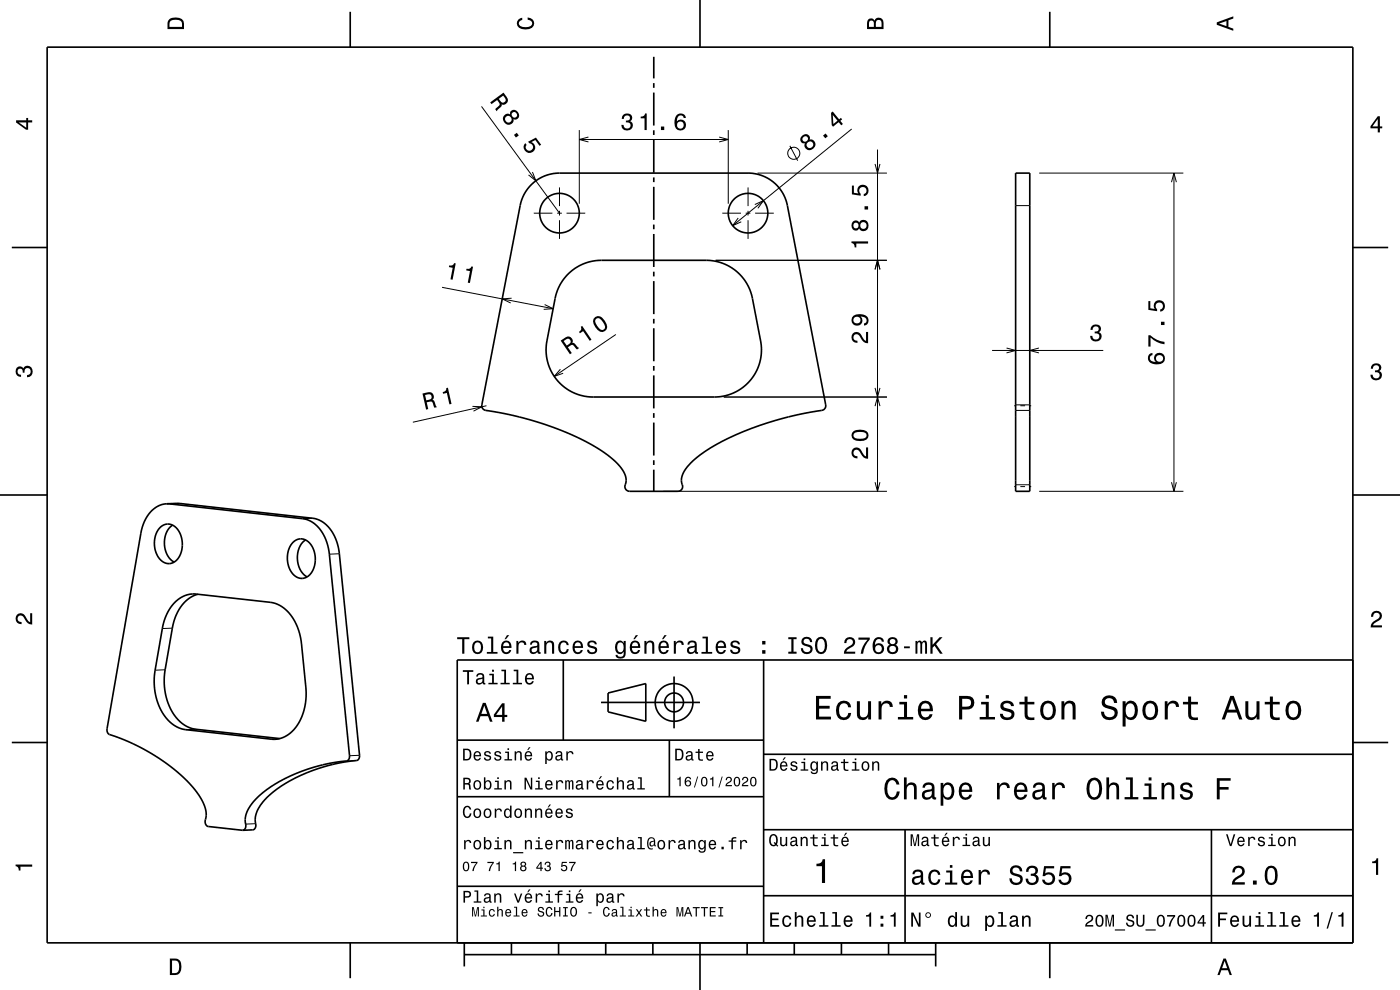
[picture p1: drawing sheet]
<svg xmlns="http://www.w3.org/2000/svg" width="297mm" height="210mm" viewBox="0 0 297 210" stroke-linecap="round" stroke-linejoin="round" font-family="sans-serif">
<g fill="none" stroke="#000" stroke-width=".21">
<path d="M102.1 22.6l16.6 22.6M113 36.5l.7 1.9-1.6-1.3M118.7 39.8v3.9M122.9 27.6v15.6M122.9 29.6h31.6M124.8 29.1l-1.9 .5 1.9 .5M152.6 29.1l1.9 .5-1.9 .5M154.5 27.6v15.6M158.7 39.8v3.9M160.7 36.7h27.5M167.6 30.9l1.6 3.2M180.7 27.4l-25.3 20.5"/>
<path d="M185.6 34.8l.6 1.9 .5-1.9M186.2 31.7v72.5M220.5 36.7h30.5M248.5 38.7l.5-2 .6 2M249 36.7v67.5M113.2 45.2h4M118.2 45.2h1M118.7 44.7v1M118.7 46.7v4M120.2 45.2h4M151.8 55.2h36.4M153.2 45.2h4"/>
<path d="M156.6 46.2l-1.2 1.7 1.9-.9M158.2 45.2h1M158.7 44.7v1M158.7 46.7v4M160.1 43.4l1.9-.8-1.2 1.6M160.2 45.2h4M185.6 57.2l.6-2 .5 2M215.5 43.6h3M93.8 60.9l23.5 4.6M108.5 63.3l-2 .1 1.8 .9M115.5 64.6l1.8 .9-2 .1M118.9 78.3l-1.3 1.5 1.9-.6"/>
<path d="M130.7 71l-13.1 8.8M210.5 74.3h23.6M213.5 73.8l2 .5-2 .6M220.4 73.8l-1.9 .5 1.9 .6M100.2 86.2l2 .1-1.7 .9M103.2 86.1l-15.6 3.5M153.5 84.2h34.7M185.6 82.3l.6 1.9 .5-1.9M185.6 86.1l.6-1.9 .5 1.9M215.2 86.1h.3M215.5 85.9h3M215.5 87.1h3"/>
<path d="M216.5 86.1h1M218.5 86.1h.3M38.1 106.8l-2.1 .1M66.3 109.9l-2.1 .1M72 117.5l-2.1 .1M140.7 104.2h47.5M185.6 102.3l.6 1.9 .5-1.9M215.2 103.2h.3M215.5 102.8h3M216.5 103.2h1M218.5 103.2h.3M220.5 104.2h30.5"/>
<path d="M248.5 102.3l.5 1.9 .6-1.9M36.6 133.2l-2.2 .1M35 142.1l-2.1 .1M41.6 154.7l-2.2 .1M59.1 156.7l-1.6 .1M54.2 174.7l-2.1 .1M75.6 161.3l-2.1 .1M76.3 160.2l-2.1 .1"/>
<circle cx="168.4" cy="32.5" r="1.28"/>
</g>
<g fill="none" stroke="#000" stroke-width=".35">
<path d="M10 10h277v190h-277zM74.3 2.5v7.5M138.7 12v4.6M138.7 17.6v1M138.7 19.6v7M148.5 0v10M222.7 2.5v7.5M112.6 39.3a8.5 8.5 0 0 1 6.1-2.6h40a8.5 8.5 0 0 1 8.3 6.9l8.2 42.3a1.12 1.12 0 0 1-1.4 1.2l-4.2 .8a65.5 65.5 0 0 0-19.9 7.8 12.9 12.9 0 0 0-4.9 4.9 3.6 3.6 0 0 0 0 2.7l-.3 .7-.7 .2h-10.2a1.14 1.14 0 0 1-.8-1.8v-1l-.3-1-.7-1.2-1-1-2.7-2.3-3.8-2.2-4.9-2.3-4.8-1.7-5.4-1.5-5.2-1a1.47 1.47 0 0 1-1.8-1.3l8.1-42.3a8.5 8.5 0 0 1 2.3-4.3zM138.7 27.6v1M138.7 29.6v7M138.7 37.6v1M138.7 39.6v7"/>
<path d="M215.5 36.7h3v67.5h-3zM2.5 52.5h7.5M120.4 58.3a10 10 0 0 1 7.2-3.1h22.2a10 10 0 0 1 9.8 8.1l1.8 9a10 10 0 0 1-9.9 11.9h-25.7a10 10 0 0 1-9.8-11.9l1.8-9a10 10 0 0 1 2.6-5zM138.7 47.6v1M138.7 49.6v7M138.7 57.6v1M138.7 59.6v7M287 52.5h7.5M138.7 67.6v1M138.7 69.6v7M138.7 77.6v1M138.7 79.6v7"/>
<path d="M138.7 87.6v1M138.7 89.6v7M138.7 97.6v1M138.7 99.6v4.6M0 105h10M33.9 112a2.46 2.46 0 0 1 4.2 .9 5 5 0 0 1-1.3 6.4 2.75 2.75 0 0 1-3.7-2 5.3 5.3 0 0 1 .8-5.3zM35.4 106.9a6.4 6.4 0 0 0-5.4 5.4l-7.3 42.3a1.25 1.25 0 0 0 1.3 1.5l3.1 1.2 3.3 1.5 3.4 2.1 2.9 2.1 2.4 2.1 2.2 2.4 1.5 2.2 .8 1.8a4.8 4.8 0 0 1-.1 2.8l.2 .7 .5 .3 7.3 .8M35.4 106.9l28.8 3.1a7.1 7.1 0 0 1 5.4 6.1l4.6 44.2-.2 .8-.5 .3M35.4 106.9l2.7-.1 28.2 3.1a7.1 7.1 0 0 1 5.4 5.9l.3 1.7 4.3 42.7a1.05 1.05 0 0 1-1.4 1.2l-1.7 .2a34.8 34.8 0 0 0-16 7.1 7.1 7.1 0 0 0-3 5.6 1.26 1.26 0 0 1-.6 1.7l-2.1 .1M36.6 111.4a5 5 0 0 0 .3 7.8M62.1 115.1a2.47 2.47 0 0 1 4.2 .9 5 5 0 0 1-1.3 6.5 2.74 2.74 0 0 1-3.7-2.1 5.3 5.3 0 0 1 .8-5.3zM64.8 114.5a5 5 0 0 0 .4 7.9"/>
<path d="M287 105h10M37.1 127.8a5.5 5.5 0 0 1 4.5-1.8l15.7 1.8a8 8 0 0 1 6.1 6.2l.5 2.4 1 10.1-.1 2.5-.6 2.5a6.9 6.9 0 0 1-6.3 5.3l-18.5-2a8 8 0 0 1-6.1-6.3l-.5-2.4v-2.7l1.6-10.1 .6-2a9.5 9.5 0 0 1 2.1-3.5zM42 126.1a8.4 8.4 0 0 0-5.4 7.1l-1.6 8.9-.2 1.9 .3 3.3 .9 2.7a7.4 7.4 0 0 0 5.6 4.7l17.7 2M119.5 140v17M162 140v60M287 140h-190v60M2.5 157.5h7.5M97 157h65M127.5 149h21M129 147l8-2v8l-8-2zM142 157v12M143 143.5v11"/>
<path d="M287 157.5h7.5M73.5 161.4l-2.5 .3a34.8 34.8 0 0 0-15.9 7 7.5 7.5 0 0 0-3.1 5.4v.2a1.26 1.26 0 0 1-.5 1.8M97 169h65M162 176h125M162 160h125M192 176v24M257 176v24M97 188h65M162 190h125M74.3 200v7.5M98.5 202.5h100M98.5 200v5"/>
<path d="M108.5 200v2.5M118.5 200v2.5M128.5 200v2.5M138.5 200v2.5M148.5 200v10M158.5 200v2.5M168.5 200v2.5M178.5 200v2.5M188.5 200v2.5M198.5 200v5M222.7 200v7.5"/>
<circle cx="118.7" cy="45.2" r="4.2"/>
<circle cx="158.7" cy="45.2" r="4.2"/>
<circle cx="143" cy="149" r="2"/>
<circle cx="143" cy="149" r="4"/>
</g>
<g fill="#000">
<path d="M36 4a2.18 2.18 0 0 0-.5 2.2h3.5v-1.2a1.43 1.43 0 0 0-1.7-1.3zM36.3 4.4a2.15 2.15 0 0 1 2.2 .3l.1 1h-2.6v-1z" fill-rule="evenodd"/>
<path d="M109.9 4.2l.9-.4v.4a.7 .7 0 0 0-.7 .5 .7 .7 0 0 0 .3 .8 1.7 1.7 0 0 0 2.5-.5 .9 .9 0 0 0-1-.8v-.5a1.24 1.24 0 0 1 1.4 1.1 1.24 1.24 0 0 1-1 1.4 2.22 2.22 0 0 1-2.5-.7l-.2-.5z" fill-rule="evenodd"/>
<path d="M184.2 4.2l-.3 .7v1.3h3.5v-1.3a.98 .98 0 0 0-.7-1.1 .98 .98 0 0 0-1.2 .6 .84 .84 0 0 0-1.3-.2zM184.5 4.5a.54 .54 0 0 1 .6-.1 .54 .54 0 0 1 .3 .6v.7h-1zM185.9 4.4a.62 .62 0 0 1 .8-.1 .62 .62 0 0 1 .3 .6v.8h-1.2z" fill-rule="evenodd"/>
<path d="M258.1 4.7v.6l3.5 1.2v-.4l-1-.4v-1.4l1-.4v-.4zM258.6 5l1.6-.5v1z" fill-rule="evenodd"/>
<path d="M3.4 25.5v.5l2.1 1.5h.5v-1.5h.8v-.5h-.8v-.5h-.4v.5zM4 26h1.6v1.1z" fill-rule="evenodd"/>
<path d="M104 21.7l.3 .4 1.2-.9a1.08 1.08 0 0 1 .5 1.1l-.9 .9 .3 .4 1-1.1v-.4a.97 .97 0 0 0 1.2-.3 .97 .97 0 0 0-.1-1.2l-.7-1zM105.8 21l1-.7a1.09 1.09 0 0 1 .4 1.2 .6 .6 0 0 1-.5 .3 .6 .6 0 0 1-.6-.4z" fill-rule="evenodd"/>
<path d="M107.1 24.3a1.17 1.17 0 0 0 .1 1.9 1.17 1.17 0 0 0 1.8-.6l-.1-.3a.89 .89 0 0 0 1.1-.3 .89 .89 0 0 0-.1-1.2 .89 .89 0 0 0-1.1-.5 .89 .89 0 0 0-.6 1 .89 .89 0 0 0-1.1 0zM107.1 25.3a.71 .71 0 0 1 1.4 0 .71 .71 0 0 1-1.4 0zM108.5 24.4a.6 .6 0 0 1 1.2 0 .6 .6 0 0 1-1.2 0zM109 28.6l.4 .6 .7-.5-.5-.5zM111.4 30.4a1.21 1.21 0 0 0 .1 1.8 1.21 1.21 0 0 0 1.8-.3 1.21 1.21 0 0 0-.6-1.8l.9-.4 .9 1.2 .3-.2-1.1-1.5-1.7 .9 .3 .3a.8 .8 0 0 1 .9 .8 .8 .8 0 0 1-1.1 .7 .8 .8 0 0 1-.4-1.2z" fill-rule="evenodd"/>
<path d="M132.2 24.4l-.3 .8h.4a.62 .62 0 0 1 .4-.7 .62 .62 0 0 1 .8 .2 .62 .62 0 0 1-.2 .8l-.5 .1v.4a.72 .72 0 0 1 .9 .4 .72 .72 0 0 1-.5 .9 .72 .72 0 0 1-.9-.5v-.3h-.5a1.18 1.18 0 0 0 1.5 1.2 1.18 1.18 0 0 0 .6-1.8l-.2-.2a.9 .9 0 0 0 .4-1.1 .9 .9 0 0 0-1.1-.5zM135.9 24.7v.4h.8v2.5h.5v-3.5h-.4a.77 .77 0 0 1-.9 .6zM140.2 26.8v.8h.7v-.8zM143.6 24.4l-.4 .8a1.75 1.75 0 0 0 1.1 2.5 1.15 1.15 0 0 0 1.2-1.6 1.15 1.15 0 0 0-1.9-.4 1.02 1.02 0 0 1 .8-1.2 .59 .59 0 0 1 .6 .5h.5a1.11 1.11 0 0 0-.7-.9 1.11 1.11 0 0 0-1.2 .3zM143.6 26.5a.75 .75 0 0 1 1.4 0 .75 .75 0 0 1-1.4 0z" fill-rule="evenodd"/>
<path d="M170.2 28.7a.89 .89 0 0 0-.4 1.1 .89 .89 0 0 0 1 .6 1.11 1.11 0 0 0 .6 1.5 1.11 1.11 0 0 0 1.5-.7 1.03 1.03 0 0 0-.1-1.2 1.03 1.03 0 0 0-1.1-.4 .89 .89 0 0 0-.3-1.1 .89 .89 0 0 0-1.2 .2zM171.1 30.7a.71 .71 0 0 1 1.4 0 .71 .71 0 0 1-1.4 0zM170.2 29.5a.6 .6 0 0 1 1.2 0 .6 .6 0 0 1-1.2 0zM174.6 28.8l.5 .5 .5-.4-.5-.6zM176.3 23.9l.1 2.6 .3 .4 1.2-1 .6 .7 .3-.3-.5-.7 .4-.3-.3-.3-.4 .3-1.3-1.7zM176.7 24.4l1 1.2-.9 .7z" fill-rule="evenodd"/>
<path d="M292.3 24.7l-1.6 2.1v.4h1.6v.9h.4v-.9h.5v-.4h-.5v-2.1zM292.3 25.2v1.6h-1.1z" fill-rule="evenodd"/>
<path d="M95.3 56.3l-.1 .4 .8 .1-.4 2.5h.4l.7-3.4-.4-.1a.77 .77 0 0 1-1 .5zM99 57l-.1 .4 .8 .1-.5 2.5h.5l.6-3.4-.3-.1a.77 .77 0 0 1-1 .5z" fill-rule="evenodd"/>
<path d="M180.6 51.2v.3a.77 .77 0 0 1 .7 1h.4v-.8h2.5v-.5zM180.9 47a1.05 1.05 0 0 0-.2 1.4 1.05 1.05 0 0 0 1.3 .4l.3-.3a1.11 1.11 0 0 0 1.5 .4 1.11 1.11 0 0 0 .4-1.6 1.03 1.03 0 0 0-.9-.7 1.03 1.03 0 0 0-1 .6l-.2-.2a.85 .85 0 0 0-1.2 0zM182.5 47.8a.71 .71 0 0 1 1.4 0 .71 .71 0 0 1-1.4 0zM181 47.9a.6 .6 0 0 1 1.2 0 .6 .6 0 0 1-1.2 0zM183.4 43.8v.6h.8v-.6zM180.7 39.4v1.8l1.9 .3v-.4a.79 .79 0 0 1-.2-1.1 .79 .79 0 0 1 1.2-.1 .79 .79 0 0 1-.1 1.2h-.3v.5a1.21 1.21 0 0 0 1.1-1.5 1.21 1.21 0 0 0-1.6-.8 1.21 1.21 0 0 0-.6 1.7l-1-.1v-1.5z" fill-rule="evenodd"/>
<path d="M118.9 72.3l2 2.9 .4-.3-.8-1.2a.85 .85 0 0 1 1.3-.3l.6 .7 .4-.3-1-1-.4-.1a.97 .97 0 0 0-.3-1.1 .97 .97 0 0 0-1.2 0zM119.6 72.3a1.08 1.08 0 0 1 1.2-.4 .6 .6 0 0 1 .3 .6 .6 .6 0 0 1-.4 .5l-.5 .3z" fill-rule="evenodd"/>
<path d="M123.2 69.3a.77 .77 0 0 1-.4 1.1l.2 .3 .7-.5 1.4 2.1 .4-.3-2-2.9zM126.3 67.2a1.43 1.43 0 0 0 0 2.2 1.41 1.41 0 0 0 2 .8 1.41 1.41 0 0 0 0-2.1 1.51 1.51 0 0 0-2-.9zM126.5 67.6l.4-.1a2.37 2.37 0 0 1 1.4 2.1l-.5 .4a2.38 2.38 0 0 1-1.5-2.2z" fill-rule="evenodd"/>
<path d="M180.9 70.7a1.2 1.2 0 0 0-.2 1.4 1.2 1.2 0 0 0 1.2 .6v-.4a.7 .7 0 0 1-.8-.5 .7 .7 0 0 1 .5-.9 .7 .7 0 0 1 .8 .5 1.8 1.8 0 0 0 1.8 1.4v-2.4h-.5v1.9a2.23 2.23 0 0 1-1.1-1.5 1.11 1.11 0 0 0-1.7-.1zM181.1 67a1.17 1.17 0 0 0-.3 1.6 1.17 1.17 0 0 0 1.7 .2 1.17 1.17 0 0 0 .1-1.7 1.03 1.03 0 0 1 1.3 .9 .56 .56 0 0 1-.6 .6v.5a1.18 1.18 0 0 0 .9-1.3 1.18 1.18 0 0 0-1.1-1.1 2.87 2.87 0 0 0-2 .3zM181 67.9a.75 .75 0 0 1 1.5 0 .75 .75 0 0 1-1.5 0z" fill-rule="evenodd"/>
<path d="M231.6 69.1a1.08 1.08 0 0 1 1.4-.2 1.08 1.08 0 0 1 .5 1.3l-.4 .3a1.06 1.06 0 0 1 .6 1.3 1.06 1.06 0 0 1-1.3 .6 1.1 1.1 0 0 1-1.1-1.2h.4a.71 .71 0 0 0 1 .8 .71 .71 0 0 0 .1-1.2l-.6-.1v-.4a.61 .61 0 0 0 .8-.3 .61 .61 0 0 0-.2-.8 .61 .61 0 0 0-.8 .2l-.2 .6h-.5z" fill-rule="evenodd"/>
<path d="M243.8 75.2a1.33 1.33 0 0 0-.1 1.4 1.33 1.33 0 0 0 1.3 .7 1.63 1.63 0 0 0 2.1-1.3 1.15 1.15 0 0 0-1.5-1.1 1.15 1.15 0 0 0-.4 1.9 1.03 1.03 0 0 1-1.3-.8 .58 .58 0 0 1 .6-.7v-.4zM245.3 76.1a.74 .74 0 0 1 1.4 0 .74 .74 0 0 1-1.4 0zM243.6 71.1v2.4h.5v-1.9a5.2 5.2 0 0 0 2.9 1.4v-.5a5.3 5.3 0 0 1-3-1.4zM246.3 68.3v.6h.7v-.6zM243.6 63.9v1.8l1.9 .3v-.4a.79 .79 0 0 1-.2-1.1 .79 .79 0 0 1 1.2-.1 .79 .79 0 0 1-.1 1.2h-.3v.5a1.21 1.21 0 0 0 1.1-1.5 1.21 1.21 0 0 0-1.7-.8 1.21 1.21 0 0 0-.5 1.7l-1-.1v-1.5z" fill-rule="evenodd"/>
<path d="M291.1 77.4a1.08 1.08 0 0 1 1.4-.2 1.08 1.08 0 0 1 .4 1.2l-.3 .3a1.06 1.06 0 0 1 .5 1.3 1.06 1.06 0 0 1-1.2 .7 1.1 1.1 0 0 1-1.2-1.2h.5a.71 .71 0 0 0 1 .8 .71 .71 0 0 0 .1-1.3h-.6v-.4a.61 .61 0 0 0 .8-.3 .61 .61 0 0 0-.2-.8 .61 .61 0 0 0-.9 .2l-.1 .5h-.5z" fill-rule="evenodd"/>
<path d="M3.6 78a.86 .86 0 0 1 1.4 .2 1.06 1.06 0 0 1 1.2-.6 1.06 1.06 0 0 1 .7 1.2 1.1 1.1 0 0 1-1.2 1.2v-.4a.71 .71 0 0 0 .8-1 .71 .71 0 0 0-1.3-.1v.6h-.4a.61 .61 0 0 0-.3-.8 .61 .61 0 0 0-.8 .2 .61 .61 0 0 0 .2 .8l.6 .2v.4a1.15 1.15 0 0 1-1.2-.6 1.15 1.15 0 0 1 .3-1.3z" fill-rule="evenodd"/>
<path d="M89.6 83.5l.8 3.4 .5-.1-.4-1.5a1.08 1.08 0 0 1 1.2 0l.5 1.2 .5-.1-.6-1.4-.4-.2a.97 .97 0 0 0 .2-1.2 .97 .97 0 0 0-1.1-.4zM90.2 83.8a1.1 1.1 0 0 1 1.2 0 .6 .6 0 0 1 .1 .7 .6 .6 0 0 1-.5 .3l-.6 .1z" fill-rule="evenodd"/>
<path d="M94.7 82.3l.3-.1 .8 3.5-.5 .1-.5-2.5-.8 .2-.1-.3a.77 .77 0 0 0 .8-.9z" fill-rule="evenodd"/>
<path d="M180.9 95.2a1.2 1.2 0 0 0-.2 1.4 1.2 1.2 0 0 0 1.2 .6v-.4a.7 .7 0 0 1-.8-.5 .7 .7 0 0 1 .5-.9 .7 .7 0 0 1 .8 .5 1.8 1.8 0 0 0 1.8 1.4v-2.4h-.5v1.9a2.23 2.23 0 0 1-1.1-1.5 1.11 1.11 0 0 0-1.7-.1zM181.1 91.5a1.13 1.13 0 0 0-.4 1.2 1.13 1.13 0 0 0 1 .8 2.28 2.28 0 0 0 2.4-.6 1.14 1.14 0 0 0-.9-1.7 2.89 2.89 0 0 0-2.1 .3zM181.1 92a2.37 2.37 0 0 1 2.7 0v.7a2.38 2.38 0 0 1-2.7 0z" fill-rule="evenodd"/>
<path d="M3.6 130.4a1.22 1.22 0 0 1 2 .7l.4 .6 .4 .3v-1.9h.4v2.4a1.8 1.8 0 0 1-1.7-1.4 .71 .71 0 0 0-.9-.5 .71 .71 0 0 0-.5 .8 .71 .71 0 0 0 .9 .5v.5a1.18 1.18 0 0 1-1.2-.7 1.18 1.18 0 0 1 .2-1.3z" fill-rule="evenodd"/>
<path d="M97 135.2v.4h1v3.1h.5v-3.1h1.1v-.4zM100.5 136.2a1.53 1.53 0 0 0 .8 2.6 1.48 1.48 0 0 0 1.2-1.5 1.48 1.48 0 0 0-1.2-1.4l-.5 .1zM100.8 136.5a.67 .67 0 0 1 .7-.2 .67 .67 0 0 1 .5 .6 1.11 1.11 0 0 1-.7 1.5 1.17 1.17 0 0 1-.5-1.9zM103.5 135v.4h.7v2.9h-.9v.4h2.2v-.4h-.9v-3.3zM107.5 134.7l-.5 .9h.3l.7-.9zM106.6 136.2a1.54 1.54 0 0 0 .8 2.6 1.05 1.05 0 0 0 1.1-.9h-.5l-.2 .3-.4 .2a.76 .76 0 0 1-.7-1h1.8a1.16 1.16 0 0 0-.5-1.3 1.16 1.16 0 0 0-1.4 .1zM106.9 136.5a.66 .66 0 0 1 .8-.2 .66 .66 0 0 1 .3 .8h-1.3zM109.5 136v2.7h.5v-1.6a.66 .66 0 0 1 .4-.8 .66 .66 0 0 1 .8 .3v.2h.5a.89 .89 0 0 0-.7-.9 .89 .89 0 0 0-1 .5v-.4zM112.7 136.1l-.3 .6h.4a.55 .55 0 0 1 .7-.5 .55 .55 0 0 1 .4 .8h-.2a1 1 0 0 0-1.1 .3 1 1 0 0 0-.2 1 .93 .93 0 0 0 1.6 0l.1 .3 .6 .1v-.4h-.3v-1.6a1.02 1.02 0 0 0-1.7-.6zM112.9 137.6l1.1-.3a.77 .77 0 0 1-.2 .9 .77 .77 0 0 1-.9 .1zM115.5 136v2.7h.4v-1.6a.63 .63 0 0 1 .5-.8 .63 .63 0 0 1 .7 .7v1.7h.5v-1.8a.89 .89 0 0 0-.7-1 .89 .89 0 0 0-1 .5v-.4zM118.7 136.2a1.53 1.53 0 0 0 .9 2.6 1.06 1.06 0 0 0 1.1-1.1h-.5a.67 .67 0 0 1-.6 .7 .67 .67 0 0 1-.7-.6 1.12 1.12 0 0 1 .7-1.6 .6 .6 0 0 1 .6 .7h.5a1.09 1.09 0 0 0-.8-1 1.09 1.09 0 0 0-1.2 .3zM121.8 136.2a1.54 1.54 0 0 0 .8 2.6 1.05 1.05 0 0 0 1-.9h-.4l-.2 .3-.4 .2a.76 .76 0 0 1-.7-1h1.8a1.16 1.16 0 0 0-.5-1.3 1.16 1.16 0 0 0-1.4 .1zM122.1 136.5a.66 .66 0 0 1 .8-.2 .66 .66 0 0 1 .3 .8h-1.3zM124.8 136.1a.76 .76 0 0 0-.2 .8 .76 .76 0 0 0 .7 .5l.9 .4a.63 .63 0 0 1-.6 .6 .63 .63 0 0 1-.6-.6h-.5a1.07 1.07 0 0 0 1.2 1 1.07 1.07 0 0 0 .9-1.2l-.4-.4-1.1-.3a.54 .54 0 0 1 .5-.7 .54 .54 0 0 1 .6 .5h.4a1.03 1.03 0 0 0-.7-.9 1.03 1.03 0 0 0-1.1 .3zM130.8 136.2a1.57 1.57 0 0 0 .7 2.6l.5-.2 .3-.3a.73 .73 0 0 1-.3 1 .73 .73 0 0 1-1-.4h-.4a1.1 1.1 0 0 0 1.2 .8 1.1 1.1 0 0 0 .9-1.2v-2.5h-.4v.4l-.3-.4a.9 .9 0 0 0-1.2 .2zM131.1 136.5a.63 .63 0 0 1 .7-.2 .63 .63 0 0 1 .5 .6 1.11 1.11 0 0 1-.7 1.5 1.2 1.2 0 0 1-.5-1.9zM134.9 134.7l-.5 .9h.3l.7-.9zM133.9 136.2a1.54 1.54 0 0 0 .8 2.6 1.06 1.06 0 0 0 1.1-.9h-.5l-.2 .3-.3 .2a.76 .76 0 0 1-.7-1h1.7a1.17 1.17 0 0 0-.5-1.3 1.17 1.17 0 0 0-1.4 .1zM134.2 136.5a.66 .66 0 0 1 .8-.2 .66 .66 0 0 1 .4 .8h-1.3zM136.7 136v2.7h.4v-1.6a.63 .63 0 0 1 .4-.8 .63 .63 0 0 1 .8 .4l.1 2h.4v-1.8a.89 .89 0 0 0-.6-1 .89 .89 0 0 0-1.1 .5v-.4zM140.9 134.7l-.5 .9h.3l.7-.9zM140 136.2a1.55 1.55 0 0 0 .8 2.6 1.06 1.06 0 0 0 1.1-.9h-.5l-.2 .3-.4 .2a.76 .76 0 0 1-.7-1h1.8a1.17 1.17 0 0 0-.5-1.3 1.17 1.17 0 0 0-1.4 .1zM140.3 136.5a.66 .66 0 0 1 .8-.2 .66 .66 0 0 1 .3 .8h-1.3zM142.9 136v2.7h.5v-1.6a.66 .66 0 0 1 .3-.8 .66 .66 0 0 1 .9 .3v.2h.5a.89 .89 0 0 0-.7-.9 .89 .89 0 0 0-1.1 .5v-.4zM146.1 136.1l-.3 .6h.4a.55 .55 0 0 1 .7-.5 .55 .55 0 0 1 .4 .8h-.2a1 1 0 0 0-1.1 .3 1 1 0 0 0-.2 1 .93 .93 0 0 0 1.6 0l.1 .3 .6 .1v-.4h-.3v-.2v-1.4a1.02 1.02 0 0 0-1.7-.6zM146.3 137.6l1.1-.3a.77 .77 0 0 1-.2 .9 .77 .77 0 0 1-.9 .1l-.1-.4zM149 135v.4h.7v2.9h-.9v.4h2.3v-.4h-.9v-3.3zM152.1 136.2a1.54 1.54 0 0 0 .8 2.6 1.05 1.05 0 0 0 1.1-.9h-.4l-.3 .3-.3 .2a.76 .76 0 0 1-.7-1h1.7a1.16 1.16 0 0 0-.4-1.3 1.16 1.16 0 0 0-1.5 .1zM152.5 136.5a.66 .66 0 0 1 .8-.2 .66 .66 0 0 1 .3 .8h-1.3zM155.2 136.1a.76 .76 0 0 0-.2 .8 .76 .76 0 0 0 .7 .5l.9 .4a.63 .63 0 0 1-.6 .6 .63 .63 0 0 1-.7-.6h-.4a1.07 1.07 0 0 0 1.2 1 1.07 1.07 0 0 0 .9-1.2l-.4-.4-1.1-.3a.54 .54 0 0 1 .4-.7 .54 .54 0 0 1 .6 .5h.5a1.03 1.03 0 0 0-.7-.9 1.03 1.03 0 0 0-1.1 .3zM161.7 137.9v.8h.7v-.8zM161.7 136v.7h.7v-.7zM167.2 135.2v.4h.7v2.6h-.7v.5h1.8v-.5h-.7v-2.6h.7v-.4zM170.3 135.4a.96 .96 0 0 0-.3 1 .96 .96 0 0 0 1 .7 .77 .77 0 0 1 .9 .9 .83 .83 0 0 1-1 .3 .83 .83 0 0 1-.6-.8h-.4a1.21 1.21 0 0 0 1.5 1.3 1.21 1.21 0 0 0 .7-1.8l-.8-.3a.71 .71 0 0 1-.8-.7 .7 .7 0 0 1 .7-.5 .7 .7 0 0 1 .6 .7h.5a1.16 1.16 0 0 0-.7-1.1 1.16 1.16 0 0 0-1.3 .3zM173.2 135.5a2.53 2.53 0 0 0 .4 3.1 1.21 1.21 0 0 0 1.8-.9 1.94 1.94 0 0 0-.9-2.6l-.9 .1zM173.8 135.6l.4-.1a1.7 1.7 0 0 1 .3 2.7l-.3 .1a1.69 1.69 0 0 1-.4-2.7zM179.4 135.5l-.2 .3-.1 .6h.5a.71 .71 0 0 1 .5-.8 .71 .71 0 0 1 .8 .5 .71 .71 0 0 1-.5 .8 1.8 1.8 0 0 0-1.4 1.8h2.4v-.5h-1.9a2.2 2.2 0 0 1 1.5-1.1 1.13 1.13 0 0 0 .1-1.7 1.13 1.13 0 0 0-1.7 .1zM182.1 135.2v.5h1.9a5.2 5.2 0 0 0-1.4 3h.5a5.3 5.3 0 0 1 1.4-3v-.5zM185.6 135.4a2.39 2.39 0 0 0 .2 3.3 1.16 1.16 0 0 0 1.6-.4 1.16 1.16 0 0 0-.2-1.5 1.16 1.16 0 0 0-1.6 0 1.02 1.02 0 0 1 .8-1.3 .58 .58 0 0 1 .7 .6h.4a1.12 1.12 0 0 0-.7-.9 1.12 1.12 0 0 0-1.2 .2zM185.6 137.6a.75 .75 0 0 1 1.5 0 .75 .75 0 0 1-1.5 0zM188.6 135.4a.83 .83 0 0 0 .1 1.4 1.11 1.11 0 0 0-.4 1.5 1.11 1.11 0 0 0 1.6 .4 1.03 1.03 0 0 0 .7-.9 1.03 1.03 0 0 0-.6-1 .89 .89 0 0 0 .4-1.1 .89 .89 0 0 0-1-.6zM188.6 137.7a.75 .75 0 0 1 1.5 0 .75 .75 0 0 1-1.5 0zM188.7 136.1a.6 .6 0 0 1 1.2 0 .6 .6 0 0 1-1.2 0zM191.8 137.1v.4h1.2v-.4zM194.2 136v2.7h.4v-2.1l.2-.3h.3l.1 .2v2.2h.4l.1-2.1 .3-.4 .2 .2 .1 .4v1.9h.4v-1.9a.69 .69 0 0 0-.6-.9l-.5 .4-.2-.3-.3-.1-.5 .3v-.2zM197.4 135.2v3.5h.4v-1.3l.5-.4 1.1 1.7h.6l-1.4-2.1 1.4-1.4h-.7l-1.5 1.6v-1.6z" fill-rule="evenodd"/>
<path d="M291.2 129.9a1.18 1.18 0 0 1 1.9 .3 1.18 1.18 0 0 1-1 1.7l-.5 .3-.3 .5h1.9v.4h-2.4a1.8 1.8 0 0 1 1.4-1.8 .71 .71 0 0 0 .5-.8 .71 .71 0 0 0-.9-.5 .71 .71 0 0 0-.5 .8h-.4z" fill-rule="evenodd"/>
<path d="M98.2 158.8v2.5h.9a1.37 1.37 0 0 0 .7-2.2 1.56 1.56 0 0 0-1.6-.3zM98.6 159.1a.98 .98 0 0 1 1.1 .7 .98 .98 0 0 1-.6 1.2h-.5zM100.7 159.6a1.04 1.04 0 0 0-.2 1.2 1.04 1.04 0 0 0 1 .5l.5-.5h-.3l-.4 .3a.54 .54 0 0 1-.5-.7h1.3a.83 .83 0 0 0-.4-.9 .83 .83 0 0 0-1 .1zM100.9 159.7l.2-.1a.47 .47 0 0 1 .5 .1 .47 .47 0 0 1 .1 .5h-.9zM102.9 159.5l-.2 .1a.69 .69 0 0 0 .9 .9l.2 .1a.43 .43 0 0 1-.4 .5 .43 .43 0 0 1-.4-.4h-.3a.74 .74 0 0 0 .9 .7 .74 .74 0 0 0 .5-1l-1-.4a.38 .38 0 0 1 .3-.5 .38 .38 0 0 1 .4 .4h.3a.78 .78 0 0 0-1.2-.4zM105.1 159.5l-.2 .1a.69 .69 0 0 0 .9 .9l.2 .1a.43 .43 0 0 1-.4 .5 .43 .43 0 0 1-.5-.4h-.3a.74 .74 0 0 0 .9 .7 .74 .74 0 0 0 .5-1l-.9-.4a.38 .38 0 0 1 .3-.5 .38 .38 0 0 1 .4 .4h.3a.77 .77 0 0 0-1.2-.4zM107.2 159.4v.3h.5v1.3h-.7v.3h1.6v-.3h-.6v-1.6zM107.7 158.7v.4h.3v-.4zM109.2 159.4v1.9h.3v-1.1a.45 .45 0 0 1 .4-.6 .45 .45 0 0 1 .5 .5v1.2h.3v-1.3a.63 .63 0 0 0-.5-.7 .63 .63 0 0 0-.7 .4v-.3zM112.2 158.5l-.4 .6h.3l.5-.6zM111.5 159.6a1.04 1.04 0 0 0-.2 1.2 1.04 1.04 0 0 0 1.1 .5l.5-.5h-.3l-.5 .3a.54 .54 0 0 1-.5-.7h1.3a.83 .83 0 0 0-.4-.9 .83 .83 0 0 0-1 .1zM111.8 159.7l.1-.1a.48 .48 0 0 1 .5 .1 .48 .48 0 0 1 .2 .5h-1zM115.7 159.4v2.7h.3v-1.1a.66 .66 0 0 0 .7 .4 .66 .66 0 0 0 .5-.6 .91 .91 0 0 0 0-1.1 .91 .91 0 0 0-1-.3l-.2 .3v-.3zM116.1 159.8a.45 .45 0 0 1 .5-.2 .45 .45 0 0 1 .3 .4 .65 .65 0 0 1 .1 .8 .65 .65 0 0 1-.7 .2 .98 .98 0 0 1-.2-1.2zM118.1 159.5l-.2 .4h.3a.39 .39 0 0 1 .4-.3 .39 .39 0 0 1 .3 .5h-.1a.65 .65 0 0 0-1 .4 .65 .65 0 0 0 .6 .9l.6-.3 .1 .2h.4v-.2l-.2-.1v-1.1a.72 .72 0 0 0-.5-.6 .72 .72 0 0 0-.7 .2zM118.2 160.6l.8-.3a.55 .55 0 0 1-.2 .7 .55 .55 0 0 1-.6 0zM120.1 159.4v1.9h.4v-1.1a.47 .47 0 0 1 .2-.6 .47 .47 0 0 1 .6 .2v.2h.4a.64 .64 0 0 0-.5-.7 .64 .64 0 0 0-.8 .4v-.3z" fill-rule="evenodd"/>
<path d="M98.2 142.2v.3h.9v2.7h.4v-2.7h.9v-.3zM101.3 143l-.3 .5h.4a.47 .47 0 0 1 .5-.4 .47 .47 0 0 1 .4 .6l-.2 .1a.84 .84 0 0 0-1 .2 .84 .84 0 0 0 0 1.1 .9 .9 0 0 0 1.3-.2l.1 .2 .5 .1v-.3l-.3-.1v-1.3a.87 .87 0 0 0-1.4-.5zM101.4 144.3l.9-.3a.66 .66 0 0 1-.1 .7 .66 .66 0 0 1-.8 .1zM103.8 142.9v.3h.6v1.6h-.8v.4h2v-.4h-.8v-1.9zM104.4 142.1v.4h.4v-.4zM106.4 142.1v.3h.6v2.4h-.8v.4h1.9v-.4h-.7v-2.7zM109 142.1v.3h.6v2.4h-.8v.4h1.9v-.4h-.7v-2.7zM111.6 143.1a1.32 1.32 0 0 0 .7 2.1 .9 .9 0 0 0 .9-.7h-.3l-.2 .3-.4 .1a.65 .65 0 0 1-.6-.8h1.6a1 1 0 0 0-.4-1.2 1 1 0 0 0-1.3 .2zM111.9 143.3a.57 .57 0 0 1 .7-.1 .57 .57 0 0 1 .3 .6h-1.2z" fill-rule="evenodd"/>
<path d="M102.4 149.1l-1.4 4h.5l.4-1.2h1.6l.4 1.2h.6l-1.5-4zM102.7 149.7l.7 1.7h-1.3zM106.5 149.2l-1.7 2.4v.5h1.7v1h.5v-1h.6v-.5h-.6v-2.4zM106.5 149.9v1.7h-1.3z" fill-rule="evenodd"/>
<path d="M143.2 158.8v2.5h.9a1.37 1.37 0 0 0 .7-2.2 1.56 1.56 0 0 0-1.6-.3zM143.6 159.1a.98 .98 0 0 1 1.1 .7 .98 .98 0 0 1-.6 1.2h-.5zM145.7 159.5l-.2 .4h.3a.39 .39 0 0 1 .5-.3 .39 .39 0 0 1 .3 .5h-.2a.65 .65 0 0 0-.9 .4 .65 .65 0 0 0 .5 .9l.7-.3v.2h.4v-.2l-.1-.1-.1-1.1a.73 .73 0 0 0-.4-.6 .73 .73 0 0 0-.8 .2zM145.8 160.6l.8-.3a.55 .55 0 0 1-.1 .7 .55 .55 0 0 1-.7 0zM148.1 158.9v.5h-.5v.3h.5v1.3a.75 .75 0 0 0 1 .4v-.3a.48 .48 0 0 1-.7-.3v-1.1h.7v-.3h-.7v-.5zM150 159.6a1.04 1.04 0 0 0-.2 1.2 1.04 1.04 0 0 0 1.1 .5l.5-.5h-.4l-.4 .3a.54 .54 0 0 1-.5-.7h1.3a.83 .83 0 0 0-.4-.9 .83 .83 0 0 0-1 .1zM150.3 159.7l.1-.1a.48 .48 0 0 1 .5 .1 .48 .48 0 0 1 .2 .5h-1z" fill-rule="evenodd"/>
<path d="M173.1 147.6v5h3.2v-.6h-2.5v-1.7h2.2v-.6h-2.2v-1.5h2.4v-.6zM177.8 149.2a2.59 2.59 0 0 0 .5 3.4 1.58 1.58 0 0 0 2.3-1.4h-.6a.95 .95 0 0 1-.9 1 .95 .95 0 0 1-1-.9 1.59 1.59 0 0 1 .9-2.1 .85 .85 0 0 1 .9 .8h.7a1.56 1.56 0 0 0-1.1-1.3 1.56 1.56 0 0 0-1.7 .5zM181.8 148.8v2.5a1.27 1.27 0 0 0 .9 1.4 1.27 1.27 0 0 0 1.5-.7v.6h.6v-3.8h-.6v2.2a.92 .92 0 0 1-.6 1.1 .92 .92 0 0 1-1.2-.4v-2.9zM186.4 148.8v3.8h.6v-2.2a.95 .95 0 0 1 .5-1.1 .95 .95 0 0 1 1.2 .3l.1 .4h.6a1.28 1.28 0 0 0-1-1.4 1.28 1.28 0 0 0-1.4 .8v-.6zM190.8 148.9v.5h1v2.7h-1.3v.5h3.2v-.5h-1.3v-3.2zM191.8 147.4v.8h.6v-.8zM195.1 149.2a2.62 2.62 0 0 0 .5 3.4 1.57 1.57 0 0 0 2.2-1.1h-.6l-.3 .5-.5 .2a1.08 1.08 0 0 1-1-1.3h2.5a1.66 1.66 0 0 0-.7-2 1.66 1.66 0 0 0-2.1 .3zM195.6 149.5a.94 .94 0 0 1 1.2-.2 .94 .94 0 0 1 .5 1h-1.9zM203.5 147.6v5h.6v-2.1h.8a1.47 1.47 0 0 0 1.8-1.2 1.47 1.47 0 0 0-1.5-1.7zM204.1 148.2a1.6 1.6 0 0 1 1.8 .5 .86 .86 0 0 1 0 .9 .86 .86 0 0 1-.9 .3h-.9zM208.1 148.9v.5h1v2.7h-1.3v.5h3.3v-.5h-1.3v-3.2zM209.1 147.4v.8h.7v-.8zM212.6 148.9a1.08 1.08 0 0 0-.3 1.2 1.08 1.08 0 0 0 1 .7l1.1 .4a.57 .57 0 0 1 .2 .6 .57 .57 0 0 1-.5 .4 .96 .96 0 0 1-1.4-.8h-.6a1.6 1.6 0 0 0 1.3 1.4 1.6 1.6 0 0 0 1.7-.8 1.13 1.13 0 0 0-1-1.6l-1.1-.3-.2-.4a.87 .87 0 0 1 .9-.5 .87 .87 0 0 1 .8 .6h.6a1.41 1.41 0 0 0-2.1-1.1zM217.4 147.8v1.1h-1.1v.5h1.1v2.6l.2 .4 .4 .3h1.4v-.5a.97 .97 0 0 1-1.4-.5v-2.3h1.4v-.5h-1.4v-1.1zM221.1 149.2a2.56 2.56 0 0 0 .5 3.4 1.72 1.72 0 0 0 1.8-.2 1.72 1.72 0 0 0 .6-1.7 1.7 1.7 0 0 0-.9-1.9 1.7 1.7 0 0 0-2 .4zM221.6 149.6a.96 .96 0 0 1 1-.4 .96 .96 0 0 1 .7 .8 1.59 1.59 0 0 1-1 2.2 1.19 1.19 0 0 1-1-1.5zM225.2 148.8v3.8h.6v-2.2a.97 .97 0 0 1 .5-1.1 .97 .97 0 0 1 1.1 .2l.1 .7v2.4h.7v-2.5a1.27 1.27 0 0 0-.9-1.4 1.27 1.27 0 0 0-1.5 .6v-.5zM234.1 147.9a1.38 1.38 0 0 0-.3 1.5 1.38 1.38 0 0 0 1.3 .9 1.25 1.25 0 0 1 1.4 .9 1.15 1.15 0 0 1-1.3 .9 1.15 1.15 0 0 1-1-1.1h-.7a1.8 1.8 0 0 0 1.7 1.8 1.8 1.8 0 0 0 1.9-1.6 1.46 1.46 0 0 0-1.5-1.4l-.6-.2a.83 .83 0 0 1-.5-1.1 .83 .83 0 0 1 1.2-.3l.5 .5 .1 .4h.7a1.67 1.67 0 0 0-1-1.6 1.67 1.67 0 0 0-1.9 .4zM238.2 148.8v5.3h.6v-2.1a1.32 1.32 0 0 0 1.4 .7 1.32 1.32 0 0 0 1.1-1.1 2.43 2.43 0 0 0-.8-2.8 1.21 1.21 0 0 0-1.7 .5v-.5zM239.1 149.6a.9 .9 0 0 1 .9-.4 .9 .9 0 0 1 .7 .8 1.61 1.61 0 0 1-.9 2.2 1.18 1.18 0 0 1-1-1.5zM242.8 149.2a2.56 2.56 0 0 0 .5 3.4 1.72 1.72 0 0 0 1.8-.2 1.72 1.72 0 0 0 .6-1.7 1.7 1.7 0 0 0-.9-1.9 1.7 1.7 0 0 0-2 .4zM243.3 149.6a.96 .96 0 0 1 1-.4 .96 .96 0 0 1 .7 .8 1.59 1.59 0 0 1-1 2.2 1.19 1.19 0 0 1-1-1.5zM247.1 148.8v3.8h.6v-2.2a.95 .95 0 0 1 .5-1.1 .95 .95 0 0 1 1.2 .3l.1 .4h.6a1.28 1.28 0 0 0-1-1.4 1.28 1.28 0 0 0-1.4 .8v-.6zM252 147.8v1.1h-1v.5h1l.1 2.6 .2 .4 .4 .3h1.4v-.5a.97 .97 0 0 1-1.4-.5v-2.3h1.4v-.5h-1.4v-1.1zM261 147.6l-1.8 5h.6l.6-1.4h2l.5 1.4h.7l-1.9-5zM261.4 148.3l.7 2.2h-1.5zM264.2 148.8v2.5a1.27 1.27 0 0 0 .9 1.4 1.27 1.27 0 0 0 1.5-.7v.6h.6v-3.8h-.6v2.2a.92 .92 0 0 1-.6 1.1 .92 .92 0 0 1-1.1-.4l-.1-2.9zM269.4 147.8v1.1h-1.1v.5h1.1v2.6l.2 .4 .4 .3 .7 .1 .8-.1v-.5a.97 .97 0 0 1-1.4-.5l-.1-2.3h1.5v-.5h-1.5v-1.1zM273.1 149.2a2.56 2.56 0 0 0 .6 3.4 1.72 1.72 0 0 0 1.8-.2 1.72 1.72 0 0 0 .6-1.7 1.7 1.7 0 0 0-.9-1.9 1.7 1.7 0 0 0-2.1 .4zM273.6 149.6a.96 .96 0 0 1 1-.4 .96 .96 0 0 1 .7 .8 1.59 1.59 0 0 1-.9 2.2 1.19 1.19 0 0 1-1.1-1.5z" fill-rule="evenodd"/>
<path d="M98.3 165v2.5h.3v-1.1l.8 .1 .2 1h.4l-.2-1.1-.3-.1a.69 .69 0 0 0 .3-.9 .69 .69 0 0 0-.7-.4zM98.6 165.3h.4a.43 .43 0 0 1 .5 .4 .43 .43 0 0 1-.5 .4h-.4zM100.6 165.7a1.04 1.04 0 0 0-.1 1.3 1.04 1.04 0 0 0 1.1 .5 1.04 1.04 0 0 0 .5-1.3 1.04 1.04 0 0 0-1.2-.7zM100.9 165.9a.48 .48 0 0 1 .5-.1 .48 .48 0 0 1 .3 .4 .66 .66 0 0 1 0 .7 .66 .66 0 0 1-.7 .3 .98 .98 0 0 1-.1-1.3zM102.7 164.9v2.6h.3v-.3a.66 .66 0 0 0 .7 .3 .66 .66 0 0 0 .5-.6 .9 .9 0 0 0 0-1 .9 .9 0 0 0-1-.3l-.2 .2v-.9zM103.1 165.9a.45 .45 0 0 1 .5-.1 .45 .45 0 0 1 .3 .4l.1 .3a.6 .6 0 0 1-.5 .8 .85 .85 0 0 1-.4-1.4zM105 165.6v.3h.5v1.3h-.7v.3h1.7v-.3h-.7v-1.6zM105.5 164.9v.3h.3v-.3zM107 165.5v2h.3v-1.1a.45 .45 0 0 1 .4-.7 .45 .45 0 0 1 .5 .6v1.2h.3v-1.3a.63 .63 0 0 0-.4-.7 .63 .63 0 0 0-.8 .3v-.3zM111.3 165v2.5h.3v-2.1l.9 2.1h.4v-2.5h-.3v2l-.9-2zM113.7 165.6v.3h.5v1.3h-.7v.3h1.6v-.3h-.6v-1.6zM114.2 164.9v.3h.3v-.3zM115.9 165.7a1.04 1.04 0 0 0-.2 1.2 1.04 1.04 0 0 0 1 .6l.5-.6h-.3l-.4 .4a.54 .54 0 0 1-.5-.7h1.2a.83 .83 0 0 0-.3-1 .83 .83 0 0 0-1 .1zM116.1 165.9l.2-.1a.47 .47 0 0 1 .4 .1 .47 .47 0 0 1 .2 .4h-.9zM118 165.5v2h.3v-1.1a.47 .47 0 0 1 .3-.6 .47 .47 0 0 1 .5 .2l.1 .1h.3a.64 .64 0 0 0-.5-.6 .64 .64 0 0 0-.7 .4v-.4zM119.9 165.5v2h.3v-1.3l.1-.4h.2l.1 .2v1.5h.3v-1.5l.3-.3 .2 .4v1.4h.2v-1.4a.49 .49 0 0 0-.3-.6l-.4 .2-.4-.2-.3 .2v-.2zM122.4 165.6l-.2 .5h.3a.39 .39 0 0 1 .5-.4 .39 .39 0 0 1 .2 .6h-.1a.65 .65 0 0 0-.9 .4 .65 .65 0 0 0 .5 .8l.6-.3 .1 .2 .4 .1v-.3h-.2v-1.1a.72 .72 0 0 0-.5-.6 .72 .72 0 0 0-.7 .1zM122.5 166.7l.8-.2a.55 .55 0 0 1-.1 .6 .55 .55 0 0 1-.7 .1zM124.5 165.5v2h.3v-1.1a.47 .47 0 0 1 .3-.6 .47 .47 0 0 1 .5 .2l.1 .1h.3a.64 .64 0 0 0-.5-.6 .64 .64 0 0 0-.7 .4v-.4zM127.4 164.7l-.4 .6h.2l.5-.6zM126.7 165.7a1.04 1.04 0 0 0-.2 1.2 1.04 1.04 0 0 0 1 .6l.5-.6h-.3l-.4 .4a.54 .54 0 0 1-.5-.7h1.3a.83 .83 0 0 0-.4-1 .83 .83 0 0 0-1 .1zM126.9 165.9l.2-.1a.48 .48 0 0 1 .5 .1 .48 .48 0 0 1 .1 .4h-.9zM128.9 165.7a1.04 1.04 0 0 0-.2 1.2 1.04 1.04 0 0 0 1.1 .6l.4-.4v-.3h-.3l-.3 .4a.73 .73 0 0 1-.6-.7 .73 .73 0 0 1 .7-.7l.2 .4h.3a.78 .78 0 0 0-.5-.7 .78 .78 0 0 0-.8 .2zM130.9 164.9v2.6h.3v-1.1a.45 .45 0 0 1 .4-.7 .45 .45 0 0 1 .5 .6v1.2h.3v-1.3a.63 .63 0 0 0-.5-.7 .63 .63 0 0 0-.7 .3v-.9zM133.2 165.6l-.1 .5h.2a.39 .39 0 0 1 .5-.4 .39 .39 0 0 1 .3 .6h-.2a.65 .65 0 0 0-.9 .4 .65 .65 0 0 0 .6 .8l.6-.3 .1 .2 .4 .1v-.3h-.2v-1.1a.72 .72 0 0 0-.5-.6 .72 .72 0 0 0-.8 .1zM133.4 166.7l.8-.2a.55 .55 0 0 1-.2 .6 .55 .55 0 0 1-.6 .1zM135.3 164.9v.2h.5v2.1h-.6v.3h1.6v-.3h-.6v-2.3z" fill-rule="evenodd"/>
<path d="M98.4 171.2a1.45 1.45 0 0 0 .7 2.3 .94 .94 0 0 0 .9-1h-.3a.59 .59 0 0 1-.8 .7 1.31 1.31 0 0 1 .2-2l.3 .1 .2 .4h.4a.85 .85 0 0 0-.6-.8 .85 .85 0 0 0-1 .3zM100.6 171.7a1.04 1.04 0 0 0-.1 1.3 1.04 1.04 0 0 0 1.1 .5 1.04 1.04 0 0 0 .5-1.3 1.04 1.04 0 0 0-1.2-.7zM100.9 171.9a.48 .48 0 0 1 .5-.1 .48 .48 0 0 1 .3 .4 .66 .66 0 0 1 0 .7 .66 .66 0 0 1-.7 .3 .98 .98 0 0 1-.1-1.3zM102.8 171.7a1.04 1.04 0 0 0-.2 1.3 1.04 1.04 0 0 0 1.2 .5 1.04 1.04 0 0 0 .5-1.3 1.04 1.04 0 0 0-1.2-.7zM103 171.9a.48 .48 0 0 1 .5-.1 .48 .48 0 0 1 .4 .4 .66 .66 0 0 1 0 .7 .66 .66 0 0 1-.7 .3 .97 .97 0 0 1-.2-1.3zM105 171.5v2h.3v-1.1a.47 .47 0 0 1 .2-.6 .47 .47 0 0 1 .6 .2l.1 .1h.3a.64 .64 0 0 0-.5-.6 .64 .64 0 0 0-.7 .4v-.4zM107.1 171.7a1.06 1.06 0 0 0-.2 1.2 1.06 1.06 0 0 0 .9 .6l.4-.3v.3h.3v-2.6h-.3v.9a.63 .63 0 0 0-1.1-.1zM107.4 171.9a.44 .44 0 0 1 .4-.1 .44 .44 0 0 1 .4 .4 .65 .65 0 0 1 0 .7 .65 .65 0 0 1-.7 .3l-.2-.4zM109.3 171.7a1.04 1.04 0 0 0-.1 1.3 1.04 1.04 0 0 0 1.1 .5 1.04 1.04 0 0 0 .5-1.3 1.04 1.04 0 0 0-1.2-.7zM109.5 171.9a.48 .48 0 0 1 .6-.1 .48 .48 0 0 1 .3 .4 .66 .66 0 0 1 0 .7 .66 .66 0 0 1-.7 .3 .98 .98 0 0 1-.2-1.3zM111.4 171.5v2h.3v-1.1a.45 .45 0 0 1 .3-.7 .45 .45 0 0 1 .5 .6v1.2h.4v-1.3a.63 .63 0 0 0-.5-.7 .63 .63 0 0 0-.7 .3v-.3zM113.5 171.5v2h.3v-1.1a.45 .45 0 0 1 .3-.6 .45 .45 0 0 1 .6 .2v1.5h.3v-1.3a.63 .63 0 0 0-.4-.7 .63 .63 0 0 0-.8 .3v-.3zM116.5 170.7l-.3 .6h.2l.5-.6zM115.9 171.7a1.04 1.04 0 0 0-.2 1.2 1.04 1.04 0 0 0 1 .6l.5-.6h-.3l-.4 .4a.54 .54 0 0 1-.5-.7h1.2a.83 .83 0 0 0-.3-1 .83 .83 0 0 0-1 .1zM116.1 171.9l.2-.1a.47 .47 0 0 1 .4 .1 .47 .47 0 0 1 .2 .4h-.9zM118 171.7a1.04 1.04 0 0 0-.2 1.2 1.04 1.04 0 0 0 1.1 .6l.5-.6h-.3l-.5 .4a.53 .53 0 0 1-.5-.7h1.3a.83 .83 0 0 0-.3-1 .83 .83 0 0 0-1.1 .1zM118.3 171.9l.1-.1a.47 .47 0 0 1 .5 .1 .47 .47 0 0 1 .2 .4h-1zM120.2 171.6l-.1 .2a.69 .69 0 0 0 .8 .9l.3 .1a.43 .43 0 0 1-.4 .5 .43 .43 0 0 1-.5-.4h-.3a.74 .74 0 0 0 .9 .7 .74 .74 0 0 0 .5-1.1l-1-.3a.38 .38 0 0 1 .3-.5 .38 .38 0 0 1 .5 .3h.3a.77 .77 0 0 0-1.3-.4z" fill-rule="evenodd"/>
<path d="M143.7 165.1v.3h.4v1.4h.3v-2zM145.5 164.9a1.37 1.37 0 0 0 .1 1.9 .66 .66 0 0 0 .9-.2 .66 .66 0 0 0-.1-.9 .66 .66 0 0 0-.9 0 .59 .59 0 0 1 .5-.7l.4 .3h.2a.64 .64 0 0 0-.4-.5 .64 .64 0 0 0-.7 .1zM145.5 166.2a.45 .45 0 0 1 .9 0 .45 .45 0 0 1-.9 0zM147.9 164.7l-.7 2.3h.2l.7-2.3zM148.9 165a1.15 1.15 0 0 0 .5 1.8 1.16 1.16 0 0 0 .5-1.8 .63 .63 0 0 0-1 0zM149.2 165.1l.2-.1a.98 .98 0 0 1 0 1.6l-.2-.1-.2-.3v-.7zM150.6 165.1v.3h.5v1.4h.2v-2zM153.1 164.7l-.7 2.3h.2l.7-2.3zM154.1 164.9l-.2 .6h.3a.4 .4 0 0 1 .3-.5 .4 .4 0 0 1 .5 .3 .4 .4 0 0 1-.3 .5l-.2 .1a.93 .93 0 0 0-.6 .9h1.4v-.3h-1.1l.5-.4a.67 .67 0 0 0 .5-1 .67 .67 0 0 0-1.1-.2zM155.8 165a1.15 1.15 0 0 0 .5 1.8 1.16 1.16 0 0 0 .5-1.8 .63 .63 0 0 0-1 0zM156.1 165.1l.2-.1a.98 .98 0 0 1 0 1.6l-.2-.1-.2-.3v-.7zM157.6 164.9l-.2 .6h.3a.4 .4 0 0 1 .3-.5 .4 .4 0 0 1 .5 .3 .4 .4 0 0 1-.3 .5l-.2 .1a.94 .94 0 0 0-.6 .9h1.3v-.3h-1l.4-.4a.67 .67 0 0 0 .6-1 .67 .67 0 0 0-1.1-.2zM159.3 165a1.16 1.16 0 0 0 .5 1.8 1.16 1.16 0 0 0 .5-1.8 .63 .63 0 0 0-1 0zM159.6 165.1l.2-.1a.98 .98 0 0 1 0 1.6l-.2-.1-.2-.3v-.7z" fill-rule="evenodd"/>
<path d="M163.2 161v2.5h.9a1.37 1.37 0 0 0 .7-2.2 1.58 1.58 0 0 0-1.6-.3zM163.6 161.3a.98 .98 0 0 1 1.1 .7 .98 .98 0 0 1-.6 1.2h-.5zM166.4 160.7l-.4 .6h.2l.5-.6zM165.7 161.7a1.04 1.04 0 0 0-.2 1.2 1.04 1.04 0 0 0 1 .6l.5-.6h-.3l-.4 .4a.54 .54 0 0 1-.5-.7h1.3a.83 .83 0 0 0-.4-1 .83 .83 0 0 0-1 .1zM165.9 161.9l.2-.1a.48 .48 0 0 1 .5 .1 .48 .48 0 0 1 .1 .4h-.9zM167.9 161.6l-.2 .2a.68 .68 0 0 0 .9 .9l.2 .1a.43 .43 0 0 1-.4 .5 .43 .43 0 0 1-.4-.4h-.3a.74 .74 0 0 0 .9 .7 .74 .74 0 0 0 .5-1.1l-1-.3a.38 .38 0 0 1 .3-.5 .38 .38 0 0 1 .4 .4l.3-.1a.78 .78 0 0 0-1.2-.4zM170 161.6v.3h.5v1.3h-.7v.3h1.7v-.3h-.7v-1.6zM170.5 160.9v.3h.3v-.3zM172.1 161.7a1.06 1.06 0 0 0-.2 1.2 1.06 1.06 0 0 0 .9 .6l.4-.3a.52 .52 0 0 1-.2 .7 .52 .52 0 0 1-.7-.3h-.3a.78 .78 0 0 0 .9 .6 .78 .78 0 0 0 .6-.8v-1.9h-.3v.4l-.2-.3a.64 .64 0 0 0-.9 .1zM172.4 161.9a.45 .45 0 0 1 .4-.1 .45 .45 0 0 1 .4 .4 .65 .65 0 0 1 0 .7 .65 .65 0 0 1-.7 .3l-.2-.4zM174.2 161.5v2h.3v-1.1a.45 .45 0 0 1 .3-.6 .45 .45 0 0 1 .5 .2l.1 1.5h.3v-1.3a.63 .63 0 0 0-.5-.7 .63 .63 0 0 0-.7 .3v-.3zM176.6 161.6l-.2 .5h.3a.39 .39 0 0 1 .4-.4 .39 .39 0 0 1 .3 .6h-.1a.65 .65 0 0 0-1 .4 .65 .65 0 0 0 .6 .8l.6-.3 .1 .2 .4 .1-.2-.4v-1a.73 .73 0 0 0-1.2-.5zM176.7 162.7l.8-.2a.55 .55 0 0 1-.2 .6 .55 .55 0 0 1-.6 .1zM178.9 161v.6h-.5v.3h.5l.1 1.3a.75 .75 0 0 0 1 .3v-.3a.48 .48 0 0 1-.7-.2v-1.1h.7v-.3h-.7v-.6zM180.8 161.6v.3h.5v1.3h-.6v.3h1.6v-.3h-.6v-1.6zM181.3 160.9v.3h.4v-.3zM183 161.7a1.04 1.04 0 0 0-.2 1.3 1.04 1.04 0 0 0 1.2 .5 1.04 1.04 0 0 0 .4-1.3 1.04 1.04 0 0 0-1.2-.7zM183.2 161.9a.48 .48 0 0 1 .5-.1 .48 .48 0 0 1 .4 .4 .66 .66 0 0 1 0 .7 .66 .66 0 0 1-.7 .3 .98 .98 0 0 1-.2-1.3zM185 161.5v2h.3v-1.1a.45 .45 0 0 1 .3-.6 .45 .45 0 0 1 .6 .2v1.5h.3v-1.3a.63 .63 0 0 0-.4-.7 .63 .63 0 0 0-.8 .3v-.3z" fill-rule="evenodd"/>
<path d="M163.4 177.2a1.45 1.45 0 0 0 .7 2.3l.5-.2 .3 .3 .2-.2-.3-.3a1.53 1.53 0 0 0-.5-2.2l-.6 .1zM163.8 177.3l.3-.1a1.21 1.21 0 0 1 .5 1.7l-.3-.3-.2 .2 .3 .3a.45 .45 0 0 1-.7-.1 1.62 1.62 0 0 1 .1-1.7zM165.5 177.5v1.3a.63 .63 0 0 0 .4 .7 .63 .63 0 0 0 .8-.3v.3h.3v-2h-.3v1.2a.46 .46 0 0 1-.3 .5 .46 .46 0 0 1-.6-.2v-1.5zM167.9 177.6l-.2 .5h.3a.39 .39 0 0 1 .5-.4 .39 .39 0 0 1 .2 .6h-.1a.65 .65 0 0 0-.9 .4 .65 .65 0 0 0 .5 .8l.6-.3 .1 .2 .4 .1v-.3h-.2v-1.1a.73 .73 0 0 0-1.2-.5zM168 178.7l.8-.2a.55 .55 0 0 1-.2 .6 .55 .55 0 0 1-.6 .1zM169.8 177.5v2h.4v-1.1a.45 .45 0 0 1 .2-.6 .45 .45 0 0 1 .6 .2v1.5h.3v-1.3a.63 .63 0 0 0-.4-.7 .63 .63 0 0 0-.8 .3v-.3zM172.4 177v.6h-.5v.3h.5l.1 1.3a.75 .75 0 0 0 1 .3v-.3a.49 .49 0 0 1-.7-.2v-1.1h.7v-.3h-.7v-.6zM174.3 177.6v.3h.5v1.3h-.6v.3h1.6v-.3h-.6v-1.6zM174.8 176.9v.3h.4v-.3zM176.8 177v.6h-.6v.3h.6v1.3a.74 .74 0 0 0 1 .3v-.3a.49 .49 0 0 1-.7-.2v-1.1h.7v-.3h-.7v-.6zM179.4 176.7l-.4 .6h.2l.5-.6zM178.7 177.7a1.04 1.04 0 0 0-.2 1.2 1.04 1.04 0 0 0 1 .6l.5-.6h-.3l-.4 .4a.54 .54 0 0 1-.5-.7h1.3a.83 .83 0 0 0-.4-1 .83 .83 0 0 0-1 .1zM178.9 177.9l.2-.1a.48 .48 0 0 1 .5 .1 .48 .48 0 0 1 .1 .4h-.9z" fill-rule="evenodd"/>
<path d="M188.1 165.6a3.7 3.7 0 0 0 0 3.5 1.6 1.6 0 0 0 1.8 .4 1.6 1.6 0 0 0 1-1.6h-.6a1.06 1.06 0 0 1-1.5 1.1 2.68 2.68 0 0 1 0-3.4 .92 .92 0 0 1 1.4 .8h.6a1.53 1.53 0 0 0-1.1-1.4 1.53 1.53 0 0 0-1.6 .6zM191.8 164.9v4.7h.5v-2.1a.82 .82 0 0 1 .5-.9 .82 .82 0 0 1 1.1 .4v2.6h.6v-2.3a1.13 1.13 0 0 0-.8-1.3 1.13 1.13 0 0 0-1.4 .6v-1.7zM196 166.3l-.2 .3-.1 .5h.5a.71 .71 0 0 1 .9-.7 .71 .71 0 0 1 .5 1l-.3 .1a1.45 1.45 0 0 0-1.7 1.1 .94 .94 0 0 0 1 1.1l.6-.2 .5-.4 .2 .4 .7 .1v-.5h-.3v-2.1a1.31 1.31 0 0 0-2.3-.7zM196.3 168.2l1.4-.4a.99 .99 0 0 1-.3 1.1 .99 .99 0 0 1-1.1 .1l-.2-.4zM199.5 166.1v4.8h.6v-1.9a1.19 1.19 0 0 0 1.3 .7 1.19 1.19 0 0 0 1-1.1 1.93 1.93 0 0 0-1.3-2.6 1.06 1.06 0 0 0-1 .6v-.5zM200.4 166.8a.81 .81 0 0 1 .8-.3 .81 .81 0 0 1 .6 .7 1.45 1.45 0 0 1-.8 2 1.52 1.52 0 0 1-.6-2.4zM203.8 166.4a1.98 1.98 0 0 0 1 3.3 1.36 1.36 0 0 0 1.4-1.1h-.6l-.2 .4-.5 .2a.98 .98 0 0 1-.9-1.2h2.3a1.5 1.5 0 0 0-.7-1.8 1.5 1.5 0 0 0-1.8 .2zM204.2 166.7a.85 .85 0 0 1 1.1-.1 .85 .85 0 0 1 .4 .9h-1.7zM211.5 166.1v3.5h.6v-2a.85 .85 0 0 1 .4-1 .85 .85 0 0 1 1.1 .3v.3h.6a1.15 1.15 0 0 0-.9-1.2 1.15 1.15 0 0 0-1.3 .7v-.6zM215.5 166.4a1.98 1.98 0 0 0 1 3.3 1.36 1.36 0 0 0 1.4-1.1h-.6l-.2 .4-.5 .2a.98 .98 0 0 1-.9-1.2h2.3a1.5 1.5 0 0 0-.7-1.8 1.5 1.5 0 0 0-1.8 .2zM215.9 166.7a.85 .85 0 0 1 1.1-.1 .85 .85 0 0 1 .4 .9h-1.7zM219.5 166.3l-.3 .3-.1 .5h.5a.71 .71 0 0 1 .9-.7 .71 .71 0 0 1 .5 1l-.3 .1a1.45 1.45 0 0 0-1.7 1.1 .94 .94 0 0 0 1 1.1l.6-.2 .6-.4 .1 .4 .7 .1v-.5h-.3v-2.1a1.31 1.31 0 0 0-2.2-.7zM219.7 168.2l1.4-.4a.99 .99 0 0 1-.3 1.1 .99 .99 0 0 1-1.1 .1l-.1-.4zM223.2 166.1v3.5h.6v-2a.85 .85 0 0 1 .4-1 .85 .85 0 0 1 1.1 .3l.1 .3h.5a1.15 1.15 0 0 0-.9-1.2 1.15 1.15 0 0 0-1.3 .7v-.6zM230.9 165.6a3.7 3.7 0 0 0 0 3.5 1.54 1.54 0 0 0 1.7 .5 1.54 1.54 0 0 0 1.1-1.3 2.87 2.87 0 0 0-.9-3.2 1.52 1.52 0 0 0-1.9 .5zM231.7 165.6l.4-.1a1.49 1.49 0 0 1 1.1 1.8 1.47 1.47 0 0 1-1.1 1.8 1.46 1.46 0 0 1-1-1.8l.1-.8 .2-.5zM234.7 164.9v4.7h.6v-2.1a.81 .81 0 0 1 .5-.9 .81 .81 0 0 1 1 .4v2.6h.6v-2.3a1.13 1.13 0 0 0-.8-1.3 1.13 1.13 0 0 0-1.3 .6v-1.7zM238.9 164.9v.5h.8v3.7h-1.1v.5h2.9v-.5h-1.2v-4.2zM242.8 166.2v.5h.9v2.4h-1.2v.5h2.9v-.5h-1.1v-2.9zM243.7 164.9v.7h.6v-.7zM246.4 166.1v3.5h.6v-2.1a.82 .82 0 0 1 .5-.9 .82 .82 0 0 1 1 .4l.1 2.6h.5v-2.3a1.14 1.14 0 0 0-.8-1.3 1.14 1.14 0 0 0-1.3 .6v-.5zM250.7 166.2a.97 .97 0 0 0-.3 1.1 .97 .97 0 0 0 .9 .7l1.1 .3a.51 .51 0 0 1 .1 .5 .51 .51 0 0 1-.5 .3 .86 .86 0 0 1-1.2-.6h-.5a1.41 1.41 0 0 0 1.4 1.2 1.41 1.41 0 0 0 1.4-1.2 1.01 1.01 0 0 0-1.1-1l-.9-.2-.2-.4a.78 .78 0 0 1 .8-.5 .78 .78 0 0 1 .7 .6h.6a1.26 1.26 0 0 0-1.9-1zM258.1 165.1v4.5h.6v-2.1h1.9v-.5h-1.9v-1.4h2.4v-.5z" fill-rule="evenodd"/>
<path d="M193.2 177v2.5h.3v-2.3l.4 2.3h.3l.5-2.3v2.3h.3v-2.5h-.5l-.4 2.2-.5-2.2zM195.7 177.6l-.2 .5h.3a.39 .39 0 0 1 .5-.4 .39 .39 0 0 1 .3 .6h-.2a.65 .65 0 0 0-.9 .4 .65 .65 0 0 0 .5 .8l.7-.3v.2l.4 .1v-.3h-.1l-.1-1.1a.73 .73 0 0 0-1.2-.5zM195.8 178.7l.8-.2a.55 .55 0 0 1-.1 .6 .55 .55 0 0 1-.7 .1zM198.1 177v.6h-.5v.3h.5v1.3a.74 .74 0 0 0 1 .3v-.3a.49 .49 0 0 1-.7-.2v-1.1h.7v-.3h-.7v-.6zM200.7 176.7l-.4 .6h.3l.5-.6zM200 177.7a1.04 1.04 0 0 0-.2 1.2 1.04 1.04 0 0 0 1.1 .6l.5-.6h-.4l-.4 .4a.54 .54 0 0 1-.5-.7h1.3a.83 .83 0 0 0-.4-1 .83 .83 0 0 0-1 .1zM200.3 177.9l.1-.1a.48 .48 0 0 1 .5 .1 .48 .48 0 0 1 .2 .4h-1zM202.1 177.5v2h.3v-1.1a.47 .47 0 0 1 .3-.6 .47 .47 0 0 1 .6 .2v.1h.3a.64 .64 0 0 0-.4-.6 .64 .64 0 0 0-.8 .4v-.4zM204.3 177.6v.3h.5v1.3h-.6v.3h1.6v-.3h-.6v-1.6zM204.8 176.9v.3h.4v-.3zM206.6 177.6l-.2 .5h.3a.39 .39 0 0 1 .4-.4 .39 .39 0 0 1 .3 .6h-.1a.65 .65 0 0 0-1 .4 .65 .65 0 0 0 .6 .8l.6-.3 .1 .2 .4 .1v-.3h-.2v-1.1a.72 .72 0 0 0-.5-.6 .72 .72 0 0 0-.7 .1zM206.7 178.7l.8-.2a.55 .55 0 0 1-.2 .6 .55 .55 0 0 1-.6 .1zM208.5 177.5v1.3a.63 .63 0 0 0 .5 .7 .63 .63 0 0 0 .7-.3v.3h.3v-2h-.3v1.2a.46 .46 0 0 1-.3 .5 .46 .46 0 0 1-.6-.2v-1.5z" fill-rule="evenodd"/>
<path d="M260.1 177l.8 2.5h.4l.8-2.5h-.4l-.6 2.1-.7-2.1zM262.7 177.7a1.04 1.04 0 0 0-.2 1.2 1.04 1.04 0 0 0 1 .6l.5-.6h-.3l-.4 .4a.54 .54 0 0 1-.5-.7h1.3a.83 .83 0 0 0-.4-1 .83 .83 0 0 0-1 .1zM262.9 177.9l.2-.1a.48 .48 0 0 1 .5 .1 .48 .48 0 0 1 .1 .4h-.9zM264.8 177.5v2h.3v-1.1a.47 .47 0 0 1 .3-.6 .47 .47 0 0 1 .6 .2v.1h.3a.64 .64 0 0 0-.5-.6 .64 .64 0 0 0-.7 .4v-.4zM267 177.6l-.1 .2a.69 .69 0 0 0 .9 .9l.2 .1a.43 .43 0 0 1-.4 .5 .43 .43 0 0 1-.5-.4h-.3a.74 .74 0 0 0 .9 .7 .74 .74 0 0 0 .5-1.1l-.9-.3a.38 .38 0 0 1 .3-.5 .38 .38 0 0 1 .4 .4l.3-.1a.78 .78 0 0 0-1.3-.4zM269.2 177.6v.3h.5v1.3h-.7v.3h1.6v-.3h-.6v-1.6zM269.7 176.9v.3h.3v-.3zM271.3 177.7a1.04 1.04 0 0 0-.1 1.3 1.04 1.04 0 0 0 1.1 .5 1.04 1.04 0 0 0 .5-1.3 1.04 1.04 0 0 0-1.2-.7zM271.5 177.9a.48 .48 0 0 1 .6-.1 .48 .48 0 0 1 .3 .4 .67 .67 0 0 1 0 .7 .67 .67 0 0 1-.7 .3 .98 .98 0 0 1-.2-1.3zM273.3 177.5v2h.4v-1.1a.45 .45 0 0 1 .3-.7 .45 .45 0 0 1 .5 .6v1.2h.4v-1.3a.63 .63 0 0 0-.5-.7 .63 .63 0 0 0-.7 .3v-.3z" fill-rule="evenodd"/>
<path d="M3.3 183.4h3.5v.4h-2.5v.9h-.3a.77 .77 0 0 0-.7-1z" fill-rule="evenodd"/>
<path d="M98.4 183a1.16 1.16 0 0 0 .5 1.8 1.16 1.16 0 0 0 .5-1.8 .64 .64 0 0 0-1 0zM98.7 183.1l.2-.1a.98 .98 0 0 1 0 1.6l-.4-.2v-.2v-.7zM99.9 182.8v.3h1.1l-.7 1.2-.1 .5h.3l.3-.9 .5-.8v-.3zM103.4 182.8v.3h1.1l-.7 1.2-.1 .5h.3l.2-.9 .6-.8v-.3zM105.3 183.1v.3h.5v1.4h.2v-2zM108.8 183.1v.3h.4v1.4h.3v-2zM110.6 182.9l-.2 .5 .3 .3a.62 .62 0 0 0-.2 .9 .62 .62 0 0 0 1 0 .62 .62 0 0 0-.1-.9 .57 .57 0 0 0 0-.9 .57 .57 0 0 0-.8 .1zM110.6 184.2a.41 .41 0 0 1 .8 0 .41 .41 0 0 1-.8 0zM110.7 183.3a.34 .34 0 0 1 .6 0 .34 .34 0 0 1-.6 0zM114.6 182.8l-.8 1.2v.3h.8v.5h.3v-.5h.3v-.2h-.3v-1.3zM114.6 183.2v.9h-.6zM115.7 182.9l-.2 .5h.3a.35 .35 0 0 1 .2-.4 .35 .35 0 0 1 .4 .1 .35 .35 0 0 1-.1 .5h-.3v.3a.42 .42 0 0 1 .6 .3 .42 .42 0 0 1-.5 .5 .42 .42 0 0 1-.3-.5h-.3a.66 .66 0 0 0 .9 .6 .66 .66 0 0 0 .2-1.1 .58 .58 0 0 0 0-.9 .58 .58 0 0 0-.9 .1zM119.2 182.8l-.2 1.1h.3a.45 .45 0 0 1 .7-.1 .45 .45 0 0 1-.1 .7 .45 .45 0 0 1-.7-.2h-.2a.69 .69 0 0 0 .8 .6 .69 .69 0 0 0 .5-1 .69 .69 0 0 0-1-.3l.1-.5h.9v-.3zM120.7 182.8v.3h1.1l-.7 1.2-.1 .5h.3l.3-.9 .5-.8v-.3z" fill-rule="evenodd"/>
<path d="M98.3 189v2.5h.4v-1.1a.96 .96 0 0 0 1.2-.7 .67 .67 0 0 0-.7-.7zM98.7 189.3h.4a.43 .43 0 0 1 .5 .4 .43 .43 0 0 1-.5 .4h-.4zM100.6 188.9v.3h.5v2h-.6v.3h1.6v-.3h-.6v-2.3zM102.9 189.6l-.2 .5h.3a.39 .39 0 0 1 .5-.4 .39 .39 0 0 1 .2 .6h-.1a.65 .65 0 0 0-.9 .4 .65 .65 0 0 0 .5 .8l.6-.3 .1 .2 .4 .1v-.3h-.2v-1.1a.73 .73 0 0 0-1.2-.5zM103 190.7l.8-.2a.55 .55 0 0 1-.2 .6 .55 .55 0 0 1-.6 .1zM104.8 189.5v2h.4v-1.1a.45 .45 0 0 1 .2-.6 .45 .45 0 0 1 .6 .2v1.5h.3v-1.3a.63 .63 0 0 0-.4-.7 .63 .63 0 0 0-.8 .3v-.3zM109 189.5l.8 2h.3l.7-2h-.3l-.6 1.6-.5-1.6zM112.2 188.7l-.4 .6h.3l.5-.6zM111.5 189.7a1.04 1.04 0 0 0-.2 1.2 1.04 1.04 0 0 0 1.1 .6l.5-.6h-.3l-.5 .4a.54 .54 0 0 1-.5-.7h1.3a.83 .83 0 0 0-.4-1 .83 .83 0 0 0-1 .1zM111.8 189.9l.1-.1a.48 .48 0 0 1 .5 .1 .48 .48 0 0 1 .2 .4h-1zM113.6 189.5v2h.4v-1.1a.47 .47 0 0 1 .2-.6 .47 .47 0 0 1 .6 .2v.1h.4a.64 .64 0 0 0-.5-.6 .64 .64 0 0 0-.8 .4v-.4zM115.8 189.6v.3h.5v1.3h-.6v.3h1.6v-.3h-.6v-1.6zM116.3 188.9v.3h.4v-.3zM117.7 189.6v.3h.6v1.6h.3v-1.6h.7v-.3h-.7v-.3l.7-.1v-.3a.68 .68 0 0 0-.7 0 .68 .68 0 0 0-.3 .7zM120.2 189.6v.3h.5v1.3h-.7v.3h1.6v-.3h-.6v-1.6zM120.7 188.9v.3h.3v-.3zM123 188.7l-.3 .6h.2l.5-.6zM122.4 189.7a1.04 1.04 0 0 0-.2 1.2 1.04 1.04 0 0 0 1 .6l.5-.6h-.3l-.4 .4a.54 .54 0 0 1-.5-.7h1.2a.83 .83 0 0 0-.3-1 .83 .83 0 0 0-1 .1zM122.6 189.9l.2-.1a.48 .48 0 0 1 .5 .1 .48 .48 0 0 1 .1 .4h-.9zM126.5 189.5v2.7h.3v-1a.66 .66 0 0 0 .7 .3 .66 .66 0 0 0 .6-.6 .91 .91 0 0 0 0-1 .91 .91 0 0 0-1-.3l-.3 .2v-.3zM127 189.9a.45 .45 0 0 1 .5-.1 .45 .45 0 0 1 .3 .4v.3a.6 .6 0 0 1-.5 .8 .85 .85 0 0 1-.3-1.4zM128.9 189.6l-.2 .5h.3a.39 .39 0 0 1 .5-.4 .39 .39 0 0 1 .3 .6h-.2a.65 .65 0 0 0-.9 .4 .65 .65 0 0 0 .5 .8l.6-.3 .1 .2 .4 .1v-.3h-.2v-1.1a.73 .73 0 0 0-1.2-.5zM129 190.7l.8-.2a.55 .55 0 0 1-.1 .6 .55 .55 0 0 1-.7 .1zM131 189.5v2h.3v-1.1a.47 .47 0 0 1 .3-.6 .47 .47 0 0 1 .6 .2v.1h.3a.64 .64 0 0 0-.5-.6 .64 .64 0 0 0-.7 .4v-.4z" fill-rule="evenodd"/>
<path d="M98.5 178.2v2h.3v-1.2a.47 .47 0 0 1 .2-.5 .47 .47 0 0 1 .6 .2v.1h.4a.64 .64 0 0 0-.5-.6 .64 .64 0 0 0-.8 .3v-.3zM100.6 178.4a1.04 1.04 0 0 0-.1 1.2 1.04 1.04 0 0 0 1.1 .6 1.04 1.04 0 0 0 .5-1.3 1.04 1.04 0 0 0-1.2-.7zM100.9 178.6a.48 .48 0 0 1 .5-.2 .48 .48 0 0 1 .3 .5 .66 .66 0 0 1 0 .7 .66 .66 0 0 1-.7 .3 .98 .98 0 0 1-.1-1.3zM102.7 177.6v2.6h.3v-.3a.66 .66 0 0 0 .7 .3 .66 .66 0 0 0 .5-.6 .9 .9 0 0 0 0-1 .9 .9 0 0 0-1-.4l-.2 .3v-.9zM103.1 178.6a.45 .45 0 0 1 .5-.2 .45 .45 0 0 1 .3 .5l.1 .3a.6 .6 0 0 1-.5 .7 .84 .84 0 0 1-.4-1.3zM105 178.3v.3h.5v1.3h-.7v.3h1.7v-.3h-.7v-1.6zM105.5 177.6v.3h.3v-.3zM107 178.2v2h.3v-1.2a.45 .45 0 0 1 .3-.5 .45 .45 0 0 1 .6 .2v1.5h.3v-1.3a.63 .63 0 0 0-.4-.7 .63 .63 0 0 0-.8 .3v-.3zM108.8 180.7v.3h2.2v-.3zM111.4 178.2v2h.3v-1.2a.45 .45 0 0 1 .2-.5 .45 .45 0 0 1 .6 .2v1.5h.4v-1.3a.63 .63 0 0 0-.5-.7 .63 .63 0 0 0-.7 .3v-.3zM113.7 178.3v.3h.5v1.3h-.7v.3h1.6v-.3h-.6v-1.6zM114.2 177.6v.3h.3v-.3zM115.9 178.4a1.04 1.04 0 0 0-.2 1.2 1.04 1.04 0 0 0 1 .6l.5-.6h-.3l-.4 .3a.54 .54 0 0 1-.5-.6h1.2a.83 .83 0 0 0-.3-1 .83 .83 0 0 0-1 .1zM116.1 178.6l.2-.1a.47 .47 0 0 1 .4 0 .47 .47 0 0 1 .2 .5h-.9zM118 178.2v2h.3v-1.2a.47 .47 0 0 1 .3-.5 .47 .47 0 0 1 .5 .2l.1 .1h.3a.64 .64 0 0 0-.5-.6 .64 .64 0 0 0-.7 .3v-.3zM119.9 178.2v2h.3v-1.3l.1-.5h.2l.1 .2v1.6h.3v-1.5l.3-.3 .2 .4v1.4h.2v-1.4a.49 .49 0 0 0-.3-.7l-.4 .3-.4-.3-.3 .3v-.2zM122.4 178.3l-.2 .5h.3a.39 .39 0 0 1 .5-.4 .39 .39 0 0 1 .2 .6h-.1a.65 .65 0 0 0-.9 .4 .65 .65 0 0 0 .5 .8l.6-.3 .1 .2 .4 .1v-.3h-.2v-1.2a.72 .72 0 0 0-.5-.6 .72 .72 0 0 0-.7 .2zM122.5 179.4l.8-.2a.55 .55 0 0 1-.1 .6 .55 .55 0 0 1-.7 .1zM124.5 178.2v2h.3v-1.2a.47 .47 0 0 1 .3-.5 .47 .47 0 0 1 .5 .2l.1 .1h.3a.64 .64 0 0 0-.5-.6 .64 .64 0 0 0-.7 .3v-.3zM126.7 178.4a1.04 1.04 0 0 0-.2 1.2 1.04 1.04 0 0 0 1 .6l.5-.6h-.3l-.4 .3a.54 .54 0 0 1-.5-.6h1.3a.83 .83 0 0 0-.4-1 .83 .83 0 0 0-1 .1zM126.9 178.6l.2-.1a.48 .48 0 0 1 .5 0 .48 .48 0 0 1 .1 .5h-.9zM128.9 178.4a1.04 1.04 0 0 0-.2 1.2 1.04 1.04 0 0 0 1.1 .6l.4-.4v-.3h-.3l-.3 .4a.72 .72 0 0 1-.6-.7 .72 .72 0 0 1 .7-.7l.2 .4h.3a.78 .78 0 0 0-.5-.7 .78 .78 0 0 0-.8 .2zM130.9 177.6v2.6h.3v-1.2a.45 .45 0 0 1 .3-.5 .45 .45 0 0 1 .5 .2l.1 1.5h.3v-1.3a.63 .63 0 0 0-.5-.7 .63 .63 0 0 0-.7 .3v-.9zM133.2 178.3l-.1 .5h.2a.39 .39 0 0 1 .5-.4 .39 .39 0 0 1 .3 .6h-.2a.65 .65 0 0 0-.9 .4 .65 .65 0 0 0 .6 .8l.6-.3 .1 .2 .4 .1v-.3h-.2v-1.2a.72 .72 0 0 0-.5-.6 .72 .72 0 0 0-.8 .2zM133.4 179.4l.8-.2a.55 .55 0 0 1-.2 .6 .55 .55 0 0 1-.6 .1zM135.3 177.6v.2h.5v2.1h-.6v.3h1.6v-.3h-.6v-2.3zM137.6 177.8a1.87 1.87 0 0 0 .2 2.3l.7 .1v-.3a.61 .61 0 0 1-.9-.5 1.2 1.2 0 0 1 .6-1.6l.4 .1 .1 .4a.7 .7 0 0 0-.9 .4 .7 .7 0 0 0 .2 .8h.5l.3-.2v.2h.3l-.1-.3a1.2 1.2 0 0 0-.8-1.6zM138.1 178.7l.6-.2-.1 .7-.5 .1zM139.7 178.4a1.04 1.04 0 0 0-.2 1.2 1.04 1.04 0 0 0 1.1 .6 1.04 1.04 0 0 0 .5-1.3 1.04 1.04 0 0 0-1.2-.7zM139.9 178.6a.48 .48 0 0 1 .5-.2 .48 .48 0 0 1 .4 .5 .66 .66 0 0 1 0 .7 .66 .66 0 0 1-.7 .3 .98 .98 0 0 1-.2-1.3zM141.8 178.2v2h.3v-1.2a.47 .47 0 0 1 .3-.5 .47 .47 0 0 1 .6 .2v.1h.3a.64 .64 0 0 0-.5-.6 .64 .64 0 0 0-.7 .3v-.3zM144.1 178.3l-.2 .5h.3a.39 .39 0 0 1 .5-.4 .39 .39 0 0 1 .2 .6h-.1a.65 .65 0 0 0-.9 .4 .65 .65 0 0 0 .5 .8l.6-.3 .1 .2 .4 .1v-.3h-.2v-1.2a.72 .72 0 0 0-.5-.6 .72 .72 0 0 0-.7 .2zM144.2 179.4l.8-.2a.55 .55 0 0 1-.1 .6 .55 .55 0 0 1-.7 .1zM146 178.2v2h.4v-1.2a.45 .45 0 0 1 .2-.5 .45 .45 0 0 1 .6 .2v1.5h.3v-1.3a.63 .63 0 0 0-.4-.7 .63 .63 0 0 0-.8 .3v-.3zM148.3 178.4a1.06 1.06 0 0 0-.2 1.1 1.06 1.06 0 0 0 .9 .7l.4-.3a.52 .52 0 0 1-.2 .7 .52 .52 0 0 1-.7-.3h-.3a.78 .78 0 0 0 .9 .6 .78 .78 0 0 0 .6-.8v-1.9h-.3v.3l-.2-.3a.65 .65 0 0 0-.9 .2zM148.6 178.6a.45 .45 0 0 1 .5-.2 .45 .45 0 0 1 .3 .5 .65 .65 0 0 1 0 .7 .65 .65 0 0 1-.7 .3l-.2-.4zM150.6 178.4a1.04 1.04 0 0 0-.2 1.2 1.04 1.04 0 0 0 1 .6l.5-.6h-.3l-.4 .3a.54 .54 0 0 1-.5-.6h1.2a.83 .83 0 0 0-.3-1 .83 .83 0 0 0-1 .1zM150.8 178.6l.1-.1a.48 .48 0 0 1 .5 0 .48 .48 0 0 1 .2 .5h-.9zM153 179.6v.6h.5v-.6zM154.6 178.3v.3h.6v1.6h.3v-1.6h.7v-.3h-.7v-.3l.7-.1v-.3a.68 .68 0 0 0-.7 0 .68 .68 0 0 0-.3 .7zM157 178.2v2h.3v-1.2a.47 .47 0 0 1 .3-.5 .47 .47 0 0 1 .6 .2v.1h.3a.64 .64 0 0 0-.5-.6 .64 .64 0 0 0-.7 .3v-.3z" fill-rule="evenodd"/>
<path d="M100.1 192.4v2h.3v-1.8l.3 1.8h.3l.4-1.8v1.8h.2v-2h-.4l-.3 1.8-.4-1.8zM102.1 192.9v.2h.4v1.1h-.5v.2h1.3v-.2h-.5v-1.3zM102.5 192.3v.3h.3v-.3zM103.9 193a.83 .83 0 0 0-.2 1 .83 .83 0 0 0 .9 .4l.4-.5h-.3l-.2 .3a.58 .58 0 0 1-.6-.6 .58 .58 0 0 1 .6-.5l.2 .3h.3a.62 .62 0 0 0-.5-.6 .62 .62 0 0 0-.6 .2zM105.5 192.3v2.1h.2l.1-1.1 .3-.3 .3 .3v1.1h.3v-1a.5 .5 0 0 0-.4-.6 .5 .5 0 0 0-.6 .3v-.8zM107.3 193a.83 .83 0 0 0-.1 1 .83 .83 0 0 0 .8 .4l.4-.4-.7 .2-.3-.5h1l.1-.1a.64 .64 0 0 0-.4-.7 .64 .64 0 0 0-.8 .1zM107.5 193.2l.5-.1 .2 .4h-.8zM109.1 192.3v.3h.3v1.6h-.5v.2h1.3v-.2h-.5v-1.9zM110.8 193a.83 .83 0 0 0-.1 1 .83 .83 0 0 0 .8 .4l.4-.4-.8 .2-.2-.5h1v-.1a.64 .64 0 0 0-.3-.7 .64 .64 0 0 0-.8 .1zM111 193.2l.4-.1 .3 .4h-.8zM114.3 192.5a.62 .62 0 0 0-.1 .8 .62 .62 0 0 0 .7 .3 .37 .37 0 0 1 .2 .5 .37 .37 0 0 1-.5 .1l-.3-.4h-.3a.69 .69 0 0 0 .9 .7 .69 .69 0 0 0 .4-1.1l-.7-.2a.36 .36 0 0 1-.1-.6 .36 .36 0 0 1 .6 .2v.2h.3a.68 .68 0 0 0-.4-.6 .68 .68 0 0 0-.7 .1zM116 192.6a1.16 1.16 0 0 0 .5 1.9 .76 .76 0 0 0 .7-.8h-.3l-.1 .4a.37 .37 0 0 1-.6-.1l-.2-.6a.65 .65 0 0 1 .5-.8l.4 .4h.3a.68 .68 0 0 0-.5-.6 .68 .68 0 0 0-.7 .2zM117.5 192.4v2h.3v-.9h.8v.9h.3v-2h-.3v.8h-.8v-.8zM119.5 192.4v.3h.3v1.5h-.3v.2h1v-.2h-.4v-1.5h.4v-.3zM121.1 192.6a1.16 1.16 0 0 0 .6 1.9 1.1 1.1 0 0 0 .8-1.1 1.1 1.1 0 0 0-.8-1zM121.5 192.7l.2-.1a.95 .95 0 0 1 0 1.6 .96 .96 0 0 1-.2-1.5zM124.8 193.5v.3h.7v-.3zM128.1 192.6a1.16 1.16 0 0 0 .6 1.9 .76 .76 0 0 0 .7-.8h-.3l-.2 .4a.37 .37 0 0 1-.6-.1l-.1-.6a.65 .65 0 0 1 .5-.8l.4 .4h.2a.68 .68 0 0 0-.4-.6 .68 .68 0 0 0-.8 .2zM129.9 192.9l-.1 .4h.2a.31 .31 0 0 1 .4-.3 .31 .31 0 0 1 .2 .5 .61 .61 0 0 0-.7 .1 .61 .61 0 0 0-.1 .7 .61 .61 0 0 0 .9-.1v.2h.4l-.2-.2v-.9a.58 .58 0 0 0-1-.4zM130 193.8l.7-.2v.3a.34 .34 0 0 1-.4 .4 .34 .34 0 0 1-.3-.4zM131.6 192.3v.3h.4v1.6h-.5v.2h1.3v-.2h-.5v-1.9zM133.4 192.9v.2h.4v1.1h-.6v.2h1.3v-.2h-.5v-1.3zM133.7 192.3v.3h.3v-.3zM134.9 192.9l.5 .7-.5 .8h.3l.4-.6 .4 .6h.3l-.6-.8 .5-.7h-.3l-.3 .5-.4-.5zM137 192.5v.4h-.4v.2h.4l.1 1.1a.59 .59 0 0 0 .8 .3v-.3h-.5l-.1-.3v-.8h.6v-.2h-.6v-.4zM138.4 192.3v2.1h.3v-1.1l.4-.3 .3 .3v1.1h.2v-1a.5 .5 0 0 0-.3-.6 .5 .5 0 0 0-.6 .3v-.8zM140.3 193a.83 .83 0 0 0-.1 1 .83 .83 0 0 0 .8 .4l.4-.4-.8 .2-.2-.5h1v-.1a.64 .64 0 0 0-.3-.7 .64 .64 0 0 0-.8 .1zM140.5 193.2l.4-.1 .2 .4h-.7zM143.5 192.4v2h.2v-1.8l.4 1.8h.3l.3-1.8v1.8h.3v-2h-.4l-.4 1.8-.3-1.8zM145.8 192.4l-.7 2h.3l.2-.6h.8l.2 .6h.3l-.8-2zM146 192.7l.3 .9h-.6zM147 192.4v.3h.6v1.7h.2v-1.7h.6v-.3zM148.7 192.4v.3h.6v1.7h.3v-1.7h.6v-.3zM150.6 192.4v2h1.2v-.2h-1v-.7h.9v-.2h-.9v-.6h1v-.3zM152.4 192.4v.3h.4v1.5h-.4v.2h1v-.2h-.4v-1.5h.4v-.3z" fill-rule="evenodd"/>
<path d="M163.4 193.6v3h1.9v-.4h-1.5v-1h1.3v-.4h-1.3v-.9h1.5v-.3zM166.2 194.5a1.31 1.31 0 0 0 .7 2.2 .9 .9 0 0 0 1-1h-.4a.57 .57 0 0 1-.5 .6 .57 .57 0 0 1-.6-.5 .81 .81 0 0 1-.1-.9 .81 .81 0 0 1 .9-.4l.3 .5h.4a.94 .94 0 0 0-.7-.8 .94 .94 0 0 0-1 .3zM168.6 193.5v3.1h.4v-1.4a.54 .54 0 0 1 .3-.6 .54 .54 0 0 1 .7 .3v1.7h.4v-1.6a.76 .76 0 0 0-.5-.8 .76 .76 0 0 0-.9 .4v-1.1zM171.4 194.5a1.32 1.32 0 0 0 .7 2.2 .91 .91 0 0 0 .9-.8h-.3l-.2 .3-.4 .1a.65 .65 0 0 1-.6-.8h1.6a1 1 0 0 0-.5-1.1 1 1 0 0 0-1.2 .1zM171.7 194.7a.57 .57 0 0 1 .7-.1 .57 .57 0 0 1 .3 .6h-1.2zM174 193.5v.3h.6v2.5h-.8v.3h1.9v-.3h-.7v-2.8zM176.6 193.5v.3h.6v2.5h-.8v.3h1.9v-.3h-.7v-2.8zM179.2 194.5a1.32 1.32 0 0 0 .7 2.2 .91 .91 0 0 0 .9-.8h-.3l-.2 .3-.4 .1a.65 .65 0 0 1-.5-.8h1.5a1 1 0 0 0-.4-1.1 1 1 0 0 0-1.3 .1zM179.5 194.7a.57 .57 0 0 1 .7-.1 .57 .57 0 0 1 .3 .6h-1.1z" fill-rule="evenodd"/>
<path d="M173.2 183.2a1.1 1.1 0 0 0 1.3-.9h.5v5h-.6v-3.6h-1.2z" fill-rule="evenodd"/>
<path d="M183.7 194.1v.3h.7v2.2h.4v-3h-.3a.66 .66 0 0 1-.8 .5zM186.8 195.9v.7h.6v-.7zM186.8 194.3v.6h.6v-.6zM188.9 194.1v.3h.7v2.2h.4v-3h-.3a.66 .66 0 0 1-.8 .5z" fill-rule="evenodd"/>
<path d="M193.3 193.6v3h.4v-2.5l1.1 2.5h.5v-3h-.4v2.4l-1.1-2.4zM196.3 194.1a.61 .61 0 0 0 1.2 0 .61 .61 0 0 0-1.2 0zM196.5 194.1a.41 .41 0 0 1 .8 0 .41 .41 0 0 1-.8 0zM201.3 194.5a1.35 1.35 0 0 0 .7 2.2l.4-.2 .2-.3v.4h.4v-3.1h-.4v1.1a.77 .77 0 0 0-1.3-.1zM201.6 194.7a.53 .53 0 0 1 .6-.2 .53 .53 0 0 1 .4 .5 .96 .96 0 0 1-.6 1.3 1.02 1.02 0 0 1-.4-1.6zM203.8 194.3v1.5a.76 .76 0 0 0 .5 .8 .76 .76 0 0 0 .9-.4v.4h.4v-2.3h-.4v1.3a.55 .55 0 0 1-.3 .7 .55 .55 0 0 1-.7-.3v-1.7zM209 194.3v3.2h.4v-1.3a.79 .79 0 0 0 .8 .4 .79 .79 0 0 0 .7-.7 1.14 1.14 0 0 0 0-1.2 1.14 1.14 0 0 0-1.1-.5l-.4 .4v-.3zM209.5 194.7a.54 .54 0 0 1 .6-.2 .54 .54 0 0 1 .4 .5 .97 .97 0 0 1-.5 1.3 1.01 1.01 0 0 1-.5-1.6zM211.8 193.5v.3h.6v2.5h-.8v.3h1.9v-.3h-.7v-2.8zM214.5 194.4l-.3 .5h.4a.47 .47 0 0 1 .6-.4 .47 .47 0 0 1 .3 .6l-.2 .1a.84 .84 0 0 0-1 .2 .84 .84 0 0 0 0 1.1 .91 .91 0 0 0 1.3-.2l.1 .2 .5 .1v-.3l-.2-.1-.1-1.3a.87 .87 0 0 0-1.4-.5zM214.6 195.7l1-.3a.66 .66 0 0 1-.2 .7 .66 .66 0 0 1-.8 .1zM216.8 194.3v2.3h.4v-1.4a.54 .54 0 0 1 .3-.6 .54 .54 0 0 1 .7 .3v1.7h.4v-1.6a.76 .76 0 0 0-.5-.8 .76 .76 0 0 0-.9 .4v-.3z" fill-rule="evenodd"/>
<path d="M193.9 184.7l-.3 .7h.4a.63 .63 0 0 1 .8-.6 .63 .63 0 0 1 .4 .9l-.2 .1a1.3 1.3 0 0 0-1.6 1 .83 .83 0 0 0 1 .9l.5-.1 .5-.4 .1 .4 .6 .1v-.4l-.2-.1-.1-1.8a1.16 1.16 0 0 0-1.9-.7zM194.1 186.4l1.2-.3a.88 .88 0 0 1-.2 1 .88 .88 0 0 1-1 .1l-.1-.4zM197.3 184.9a1.75 1.75 0 0 0 .9 2.9 1.21 1.21 0 0 0 1.3-1.3h-.5a.76 .76 0 0 1-.7 .8 .76 .76 0 0 1-.8-.7 1.28 1.28 0 0 1 .7-1.7 .68 .68 0 0 1 .8 .7h.5a1.25 1.25 0 0 0-.9-1.1 1.25 1.25 0 0 0-1.3 .4zM200.7 184.7v.4h.8v2.1h-1v.4h2.6v-.4h-1.1v-2.5zM201.5 183.5v.6h.5v-.6zM204.2 184.9a1.77 1.77 0 0 0 .9 2.9 1.21 1.21 0 0 0 1.3-1h-.5l-.3 .4-.4 .1a.87 .87 0 0 1-.8-1.1h2a1.33 1.33 0 0 0-.5-1.5 1.33 1.33 0 0 0-1.7 .2zM204.6 185.1a.75 .75 0 0 1 .9-.1 .75 .75 0 0 1 .4 .8h-1.5zM207.6 184.5v3.1h.5v-1.7a.76 .76 0 0 1 .4-.9 .76 .76 0 0 1 1 .2v.3h.5a1.02 1.02 0 0 0-.8-1 1.02 1.02 0 0 0-1.1 .6v-.6zM214.6 183.9a1.1 1.1 0 0 0-.3 1.2 1.1 1.1 0 0 0 1.1 .7 .88 .88 0 0 1 1 1 .96 .96 0 0 1-1.1 .4 .96 .96 0 0 1-.7-.9h-.5a1.41 1.41 0 0 0 1.6 1.4 1.41 1.41 0 0 0 1.2-1.7 2.87 2.87 0 0 0-1.9-.9 .75 .75 0 0 1 .5-1.1 .75 .75 0 0 1 .9 .8h.5a1.33 1.33 0 0 0-.8-1.2 1.33 1.33 0 0 0-1.5 .3zM218 184l-.3 .4v.5h.5a.73 .73 0 0 1 .8-.9 .73 .73 0 0 1 .5 1.2l-.8 .1v.5a.82 .82 0 0 1 1 .4 .82 .82 0 0 1-.3 1 .82 .82 0 0 1-1.1-.2l-.2-.6h-.5a1.36 1.36 0 0 0 1.6 1.3 1.36 1.36 0 0 0 1-1.8l-.5-.4a1.03 1.03 0 0 0 .4-1.3 1.03 1.03 0 0 0-1.2-.6zM221.5 183.7l-.3 2.2h.4a.9 .9 0 0 1 1.4-.3 .9 .9 0 0 1 0 1.4 .9 .9 0 0 1-1.3-.1l-.1-.3h-.5a1.39 1.39 0 0 0 1.6 1.2 1.39 1.39 0 0 0 1.1-1.7 1.39 1.39 0 0 0-1.7-1l-.4 .2 .2-1.1h1.7v-.5zM225 183.7l-.4 2.2h.5a.9 .9 0 0 1 1.3-.3 .9 .9 0 0 1 .1 1.4 .9 .9 0 0 1-1.3-.1l-.1-.3h-.6a1.39 1.39 0 0 0 1.7 1.2 1.39 1.39 0 0 0 1.1-1.7 1.39 1.39 0 0 0-1.8-1l-.3 .2 .2-1.1h1.7v-.5z" fill-rule="evenodd"/>
<path d="M230.5 194.3l-.2 .6h.3a.5 .5 0 0 1 .4-.6 .5 .5 0 0 1 .6 .4 .5 .5 0 0 1-.4 .6l-.2 .1a1.16 1.16 0 0 0-.8 1.1h1.7v-.3h-1.3l.6-.5a.83 .83 0 0 0 .6-1.2 .83 .83 0 0 0-1.3-.2zM232.6 194.4a1.45 1.45 0 0 0 .7 2.2 1.45 1.45 0 0 0 .6-2.2 .79 .79 0 0 0-1.3 0zM233 194.4h.5a1.69 1.69 0 0 1 0 1.9h-.5a1.69 1.69 0 0 1 0-1.9zM234.5 194v2.5h.3v-2.2l.5 2.2h.3l.4-2.2v2.2h.3v-2.5h-.4l-.5 2.2-.4-2.2zM236.5 197.1v.3h2.2v-.3zM239.2 194.2a.69 .69 0 0 0-.2 .8 .69 .69 0 0 0 .6 .4l.3 .1a.46 .46 0 0 1 .4 .6 .46 .46 0 0 1-.8 .2l-.3-.6h-.3a.86 .86 0 0 0 1 .9 .86 .86 0 0 0 .5-1.3l-.5-.2a.51 .51 0 0 1-.6-.4 .5 .5 0 0 1 .5-.4 .5 .5 0 0 1 .5 .5h.3a.85 .85 0 0 0-.5-.8 .85 .85 0 0 0-.9 .2zM241.1 194v1.6a.87 .87 0 0 0 .8 1 .87 .87 0 0 0 .9-1v-1.6h-.3v1.6a.55 .55 0 0 1-.6 .7 .55 .55 0 0 1-.5-.7v-1.6zM243 197.1v.3h2.2v-.3zM245.6 194.4a1.45 1.45 0 0 0 .7 2.2 1.45 1.45 0 0 0 .6-2.2 .79 .79 0 0 0-1.3 0zM246 194.4h.5a1.71 1.71 0 0 1 0 1.9h-.5a1.69 1.69 0 0 1 0-1.9zM247.6 194.1v.3h1.4a3.7 3.7 0 0 0-1.1 2.1h.4a3.7 3.7 0 0 1 1-2.1v-.3zM250 194.4a1.45 1.45 0 0 0 .6 2.2 1.46 1.46 0 0 0 .6-2.2 .79 .79 0 0 0-1.2 0zM250.4 194.4h.4a1.69 1.69 0 0 1 0 1.9h-.4a1.71 1.71 0 0 1 0-1.9zM252.1 194.4a1.45 1.45 0 0 0 .7 2.2 1.45 1.45 0 0 0 .6-2.2 .79 .79 0 0 0-1.3 0zM252.5 194.4h.5a1.71 1.71 0 0 1 0 1.9h-.5a1.69 1.69 0 0 1 0-1.9zM255.1 194.1l-1.1 1.5v.3h1.1v.6h.4v-.6h.3v-.3h-.3v-1.5zM255.1 194.5v1.1h-.8z" fill-rule="evenodd"/>
<path d="M258.4 193.6v3h.4v-1.4h1.3v-.4h-1.3v-.9h1.6v-.3zM261.2 194.5a1.32 1.32 0 0 0 .7 2.2 .91 .91 0 0 0 .9-.8h-.4l-.1 .3-.4 .1a.65 .65 0 0 1-.6-.8h1.6a1 1 0 0 0-.5-1.2 1 1 0 0 0-1.2 .2zM261.5 194.7a.57 .57 0 0 1 .7-.1 .57 .57 0 0 1 .3 .6h-1.2zM263.6 194.3v1.5a.76 .76 0 0 0 .5 .8 .76 .76 0 0 0 .9-.4v.4h.4v-2.3h-.4v1.3a.55 .55 0 0 1-.3 .7 .55 .55 0 0 1-.7-.3v-1.7zM266.4 194.3v.4h.6v1.6h-.8v.3h2v-.3h-.8v-2zM267 193.5v.4h.4v-.4zM269 193.5v.3h.6v2.5h-.8v.3h1.9v-.3h-.7v-2.8zM271.6 193.5v.3h.6v2.5h-.8v.3h1.9v-.3h-.7v-2.8zM274.2 194.5a1.32 1.32 0 0 0 .7 2.2 .91 .91 0 0 0 .9-.8h-.3l-.2 .3-.4 .1a.65 .65 0 0 1-.5-.8h1.5a1 1 0 0 0-.4-1.1 1 1 0 0 0-1.3 .1zM274.5 194.7a.57 .57 0 0 1 .7-.1 .57 .57 0 0 1 .3 .6h-1.1z" fill-rule="evenodd"/>
<path d="M261.8 184l-.3 .4-.1 .7h.5a.81 .81 0 0 1 .6-1 .81 .81 0 0 1 1 .6 .81 .81 0 0 1-.6 1 2.07 2.07 0 0 0-1.6 1.9h2.8v-.5h-2.2a1.95 1.95 0 0 1 1.3-1 1.31 1.31 0 0 0 .7-2 1.31 1.31 0 0 0-2.1-.1zM265.8 186.8v.8h.8v-.8zM268.6 184.1a3.5 3.5 0 0 0 0 3.1 1.29 1.29 0 0 0 1.4 .5 1.29 1.29 0 0 0 1-1.1 2.64 2.64 0 0 0-.7-2.9l-.6-.1-.6 .1zM269.3 184.2h.8a2.72 2.72 0 0 1 0 3h-.8a2.7 2.7 0 0 1 0-3z" fill-rule="evenodd"/>
<path d="M278.7 194.1v.3h.7v2.2h.4v-3h-.3a.66 .66 0 0 1-.8 .5zM282.5 193.5l-1.1 3.5h.3l1.1-3.5zM283.9 194.1v.3h.7v2.2h.4v-3h-.3a.66 .66 0 0 1-.8 .5z" fill-rule="evenodd"/>
<path d="M291.1 182.7a.77 .77 0 0 0 .9-.6h.4v3.5h-.5v-2.5h-.8z" fill-rule="evenodd"/>
<path d="M36 203.3v3.5h1.2a1.42 1.42 0 0 0 1.3-1.7 1.38 1.38 0 0 0-1.3-1.8zM36.5 203.8h1a1.89 1.89 0 0 1 0 2.5l-1 .1z" fill-rule="evenodd"/>
<path d="M259.5 203.3l-1.2 3.5h.4l.4-1h1.4l.4 1h.4l-1.2-3.5zM259.8 203.8l.5 1.6h-1z" fill-rule="evenodd"/>
</g>
</svg>
